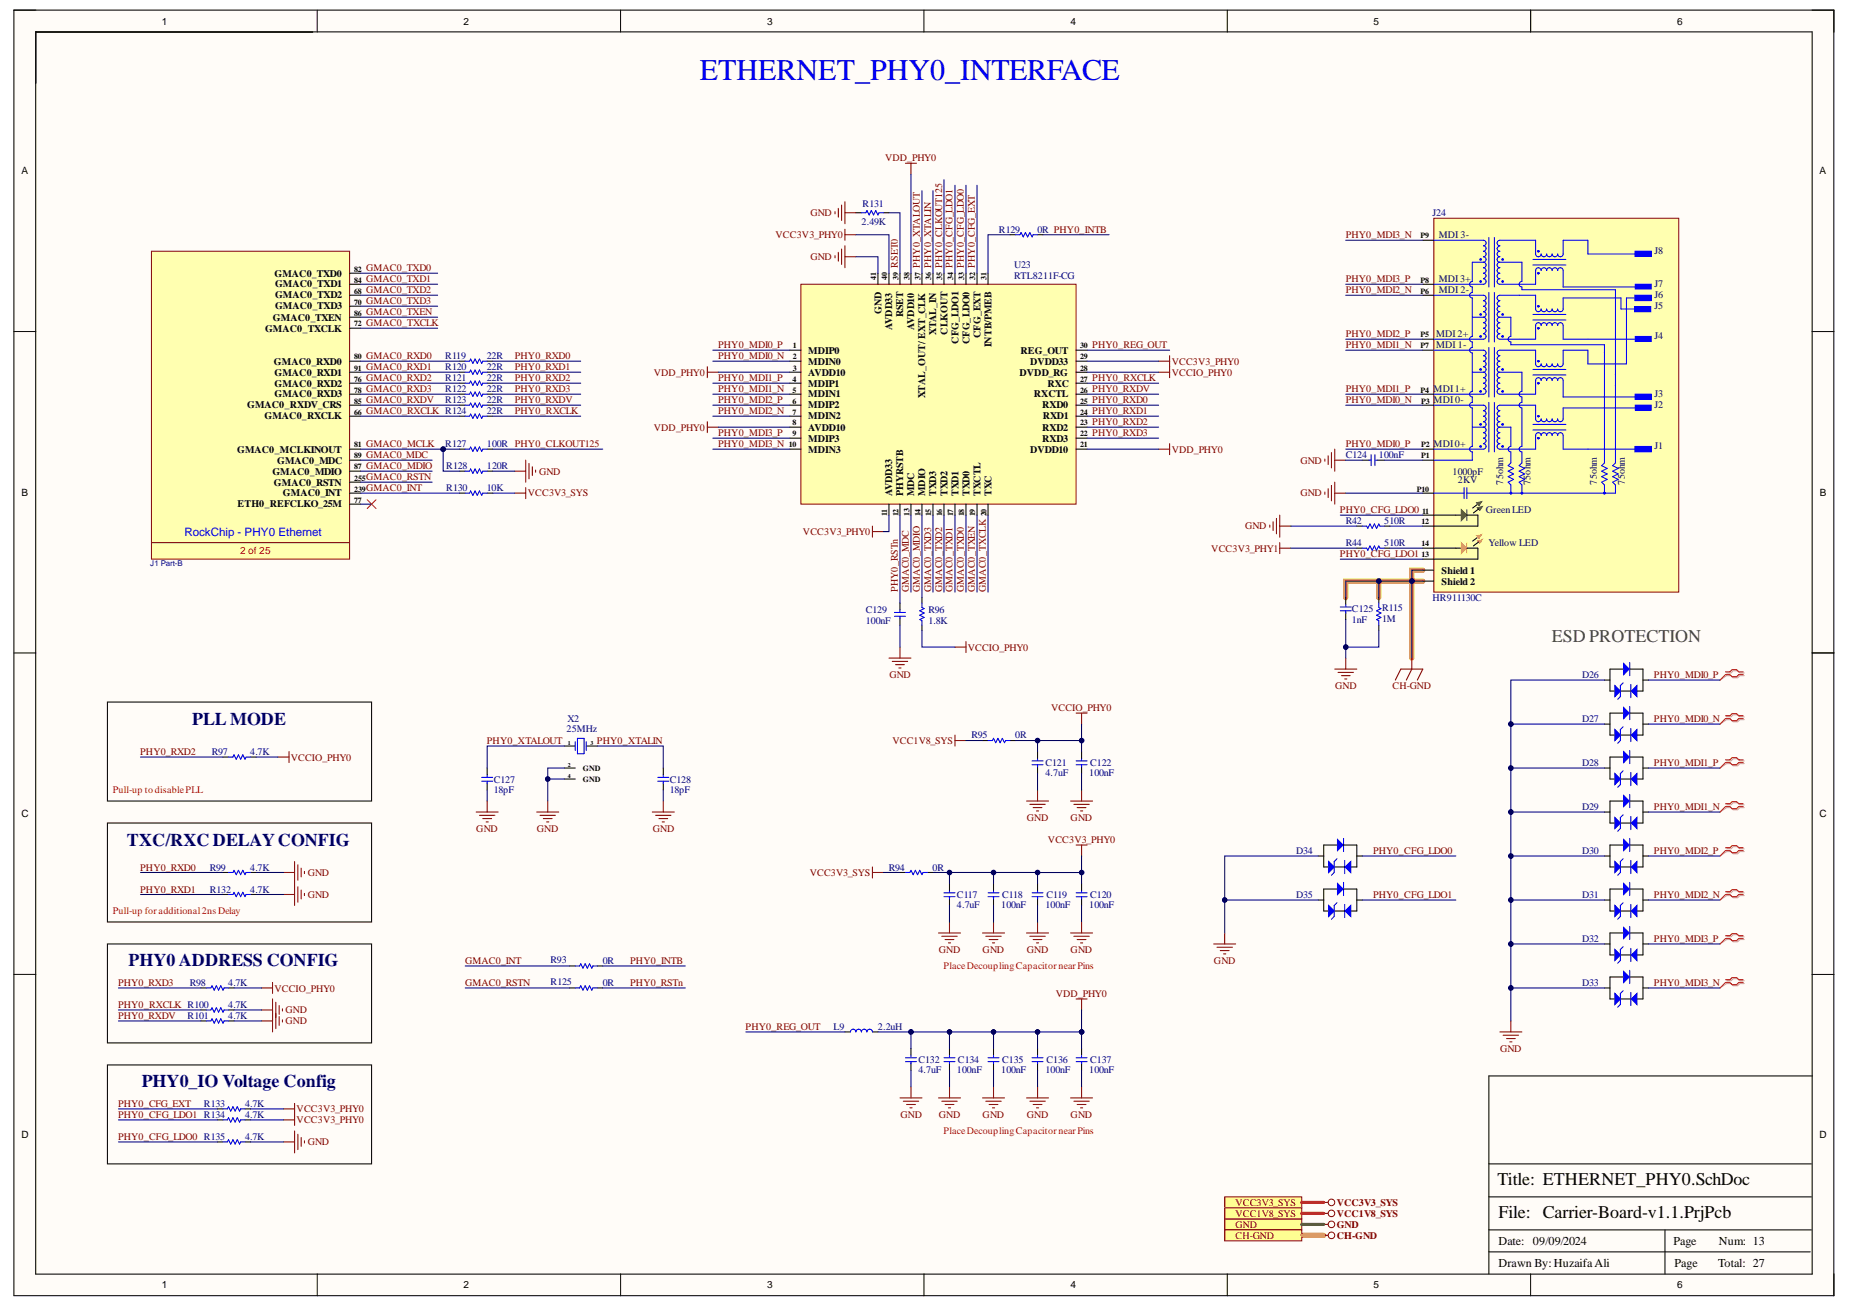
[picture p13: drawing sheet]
<svg xmlns="http://www.w3.org/2000/svg" width="297mm" height="210mm" viewBox="0 0 297 210" stroke-linecap="round" stroke-linejoin="round" font-family="sans-serif">
<defs><g id="words">
<text font-size="4.8" fill="#00f" x="112.3" y="12.8">ETHERNET_PHY0_INTERFACE</text>
<text font-size="2.9" fill="#434343" x="249.1" y="103.1">ESD PROTECTION</text>
<g font-size="2.9" fill="#000080">
<text x="30.9" y="116.4">PLL MODE</text>
<text x="20.4" y="135.8">TXC/RXC DELAYCONFIG</text>
<text x="20.6" y="155.2">PHY0 ADDRESS CONFIG</text>
<text x="22.8" y="174.6">PHY0_IO Voltage Config</text>
</g>
<g font-size="2.9">
<text x="240.4" y="190.4">Title: ETHERNET_PHY0.SchDoc</text>
<text x="240.6" y="195.7">File: Carrier-Board-v1.1.PrjPcb</text>
</g>
<text font-size="1.9" fill="#00f" x="29.6" y="86">RockChip - PHY0 Ethernet</text>
<g font-size="1.9">
<text x="240.6" y="203.5">Drawn By:HuzaifaAli</text>
<text x="240.6" y="199.9">Date: 09/09/2024</text>
<text x="268.7" y="199.9">Page</text>
<text x="268.9" y="203.5">Page</text>
<text x="275.9" y="203.5">Total: 27</text>
<text x="276" y="199.9">Num: 13</text>
</g>
<g font-size="1.6">
<text x="26" y="4">1</text>
<text x="74.4" y="4">2</text>
<text x="123.2" y="4">3</text>
<text x="171.9" y="4">4</text>
<text x="220.5" y="4">5</text>
<text x="269.3" y="4">6</text>
<text x="3.5" y="28">A</text>
<text x="292.1" y="28">A</text>
<text x="44.1" y="44.5">GMAC0_TXD0</text>
<text x="44.2" y="46.1">GMAC0_TXD1</text>
<text x="44.2" y="47.9">GMAC0_TXD2</text>
<text x="42.6" y="53.3">GMAC0_TXCLK</text>
<text x="43.8" y="51.5">GMAC0_TXEN</text>
<text x="44.2" y="49.7">GMAC0_TXD3</text>
<text x="141.5" y="50.4" transform="rotate(-90 141.5 50.4)">GND</text>
<text x="143.2" y="53" transform="rotate(-90 143.2 53)">AVDD33</text>
<text x="145" y="51" transform="rotate(-90 145 51)">RSET</text>
<text x="146.8" y="53" transform="rotate(-90 146.8 53)">AVDD10</text>
<text x="150.3" y="53.8" transform="rotate(-90 150.3 53.8)">XTAL_IN</text>
<text x="152.1" y="53.8" transform="rotate(-90 152.1 53.8)">CLKOUT</text>
<text x="44" y="58.6">GMAC0_RXD0</text>
<text x="129.8" y="56.8">MDIP0</text>
<text x="129.8" y="58.6">MDIN0</text>
<text x="153.9" y="55.2" transform="rotate(-90 153.9 55.2)">CFG_LDO1</text>
<text x="155.7" y="55.3" transform="rotate(-90 155.7 55.3)">CFG_LDO0</text>
<text x="157.4" y="54.3" transform="rotate(-90 157.4 54.3)">CFG_EXT</text>
<text x="159.2" y="55.8" transform="rotate(-90 159.2 55.8)">INTB/PMEB</text>
<text x="163.9" y="56.8">REG_OUT</text>
<text x="165.4" y="58.6">DVDD33</text>
<text x="39.7" y="65.6">GMAC0_RXDV_CRS</text>
<text x="44.1" y="60.4">GMAC0_RXD1</text>
<text x="44.1" y="62.1">GMAC0_RXD2</text>
<text x="44.1" y="63.8">GMAC0_RXD3</text>
<text x="129.8" y="60.4">AVDD10</text>
<text x="129.8" y="62.1">MDIP1</text>
<text x="129.8" y="63.8">MDIN1</text>
<text x="129.8" y="65.6">MDIP2</text>
<text x="148.6" y="64" transform="rotate(-90 148.6 64)">XTAL_OUT/ EXT_CLK</text>
<text x="163.7" y="60.4">DVDD_RG</text>
<text x="166" y="63.8">RXCTL</text>
<text x="167.3" y="65.6">RXD0</text>
<text x="168.2" y="62.1">RXC</text>
<text x="42.5" y="67.4">GMAC0_RXCLK</text>
<text x="129.8" y="67.4">MDIN2</text>
<text x="129.8" y="69.1">AVDD10</text>
<text x="129.8" y="70.9">MDIP3</text>
<text x="167.3" y="70.9">RXD3</text>
<text x="167.3" y="69.1">RXD2</text>
<text x="167.4" y="67.4">RXD1</text>
<text x="38.1" y="72.7">GMAC0_MCLKINOUT</text>
<text x="43.7" y="76.2">GMAC0_MDIO</text>
<text x="44.5" y="74.5">GMAC0_MDC</text>
<text x="129.8" y="72.7">MDIN3</text>
<text x="165.4" y="72.7">DVDD10</text>
<text x="3.5" y="79.6">B</text>
<text x="38.2" y="81.5">ETH0_REFCLKO_25M</text>
<text x="44" y="78">GMAC0_RSTN</text>
<text x="45.4" y="79.7">GMAC0_INT</text>
<text x="143.2" y="79.7" transform="rotate(-90 143.2 79.7)">AVDD33</text>
<text x="145" y="79.7" transform="rotate(-90 145 79.7)">PHYRSTB</text>
<text x="146.8" y="79.7" transform="rotate(-90 146.8 79.7)">MDC</text>
<text x="148.6" y="79.7" transform="rotate(-90 148.6 79.7)">MDIO</text>
<text x="150.3" y="79.7" transform="rotate(-90 150.3 79.7)">TXD3</text>
<text x="152.1" y="79.7" transform="rotate(-90 152.1 79.7)">TXD2</text>
<text x="153.9" y="79.7" transform="rotate(-90 153.9 79.7)">TXD1</text>
<text x="155.7" y="79.7" transform="rotate(-90 155.7 79.7)">TXD0</text>
<text x="157.4" y="79.7" transform="rotate(-90 157.4 79.7)">TXCTL</text>
<text x="159.2" y="79.7" transform="rotate(-90 159.2 79.7)">TXC</text>
<text x="292.2" y="79.6">B</text>
<text x="231.5" y="92.1">Shield 1</text>
<text x="231.5" y="93.9">Shield 2</text>
<text x="3.5" y="131.3">C</text>
<text x="292.1" y="131.3">C</text>
<text x="3.5" y="182.8">D</text>
<text x="292.1" y="182.8">D</text>
<text x="26" y="206.9">1</text>
<text x="74.4" y="206.9">2</text>
<text x="123.2" y="206.9">3</text>
<text x="171.9" y="206.9">4</text>
<text x="220.5" y="206.9">5</text>
<text x="269.3" y="206.9">6</text>
</g>
<g font-size="1.6" fill="#800000">
<text x="142.1" y="25.9">VDD_PHY0</text>
<text x="130.1" y="34.7">GND</text>
<text x="124.5" y="38.2">VCC3V3_PHY0</text>
<text x="130.1" y="41.8">GND</text>
<text x="216.1" y="38.2">PHY0_MDI3_N</text>
<text x="58.8" y="47.1">GMAC0_TXD2</text>
<text x="58.8" y="45.3">GMAC0_TXD1</text>
<text x="58.8" y="43.5">GMAC0_TXD0</text>
<text x="144.2" y="43" transform="rotate(-90 144.2 43)">RSET0</text>
<text x="147.7" y="43" transform="rotate(-90 147.7 43)">PHY0_XTALOUT</text>
<text x="149.5" y="43" transform="rotate(-90 149.5 43)">PHY0_XTALIN</text>
<text x="151.3" y="43" transform="rotate(-90 151.3 43)">PHY0_CLKOUT125</text>
<text x="153" y="43" transform="rotate(-90 153 43)">PHY0_CFG_LDO1</text>
<text x="154.7" y="43" transform="rotate(-90 154.7 43)">PHY0_CFG_LDO0</text>
<text x="156.5" y="43" transform="rotate(-90 156.5 43)">PHY0_CFG_EXT</text>
<text x="216.1" y="47.1">PHY0_MDI2_N</text>
<text x="216.1" y="45.3">PHY0_MDI3_P</text>
<text x="58.8" y="48.9">GMAC0_TXD3</text>
<text x="58.8" y="50.6">GMAC0_TXEN</text>
<text x="58.8" y="52.4">GMAC0_TXCLK</text>
<text x="58.8" y="57.6">GMAC0_RXD0</text>
<text x="58.8" y="59.4">GMAC0_RXD1</text>
<text x="82.7" y="57.6">PHY0_RXD0</text>
<text x="82.7" y="59.4">PHY0_RXD1</text>
<text x="115.3" y="57.6">PHY0_MDI0_N</text>
<text x="115.3" y="55.9">PHY0_MDI0_P</text>
<text x="175.4" y="55.9">PHY0_REG_OUT</text>
<text x="188.1" y="58.6">VCC3V3_PHY0</text>
<text x="216.1" y="55.9">PHY0_MDI1_N</text>
<text x="216.1" y="54.2">PHY0_MDI2_P</text>
<text x="58.8" y="64.7">GMAC0_RXDV</text>
<text x="58.8" y="61.2">GMAC0_RXD2</text>
<text x="58.8" y="63">GMAC0_RXD3</text>
<text x="82.7" y="64.7">PHY0_RXDV</text>
<text x="82.7" y="61.2">PHY0_RXD2</text>
<text x="82.7" y="63">PHY0_RXD3</text>
<text x="105" y="60.4">VDD_PHY0</text>
<text x="115.3" y="61.2">PHY0_MDI1_P</text>
<text x="115.3" y="63">PHY0_MDI1_N</text>
<text x="115.3" y="64.7">PHY0_MDI2_P</text>
<text x="175.4" y="61.2">PHY0_RXCLK</text>
<text x="175.4" y="63">PHY0_RXDV</text>
<text x="175.4" y="64.7">PHY0_RXD0</text>
<text x="188.1" y="60.4">VCCIO_PHY0</text>
<text x="216.1" y="64.7">PHY0_MDI0_N</text>
<text x="216.1" y="63">PHY0_MDI1_P</text>
<text x="58.8" y="66.5">GMAC0_RXCLK R124</text>
<text x="58.8" y="71.8">GMAC0_MCLK</text>
<text x="82.7" y="66.5">PHY0_RXCLK</text>
<text x="105" y="69.1">VDD_PHY0</text>
<text x="115.3" y="66.5">PHY0_MDI2_N</text>
<text x="115.3" y="70.1">PHY0_MDI3_P</text>
<text x="115.3" y="71.8">PHY0_MDI3_N</text>
<text x="175.4" y="66.5">PHY0_RXD1</text>
<text x="175.4" y="68.3">PHY0_RXD2</text>
<text x="175.4" y="70.1">PHY0_RXD3</text>
<text x="216.1" y="71.8">PHY0_MDI0_P</text>
<text x="58.8" y="73.5">GMAC0_MDC</text>
<text x="58.8" y="75.3">GMAC0_MDIO</text>
<text x="58.8" y="77.1">GMAC0_RSTN</text>
<text x="86.5" y="76.2">GND</text>
<text x="188.1" y="72.7">VDD_PHY0</text>
<text x="208.8" y="74.5">GND</text>
<text x="58.8" y="78.9">GMAC0_INT</text>
<text x="84.8" y="79.7">VCC3V3_SYS</text>
<text x="208.8" y="79.7">GND</text>
<text x="215.1" y="82.4">PHY0_CFG_LDO0</text>
<text x="128.9" y="86">VCC3V3_PHY0</text>
<text x="194.5" y="88.6">VCC3V3_PHY1</text>
<text x="199.9" y="85">GND</text>
<text x="215.1" y="89.4">PHY0_CFG_LDO1</text>
<text x="144.2" y="95.1" transform="rotate(-90 144.2 95.1)">PHY0_RSTn</text>
<text x="145.9" y="95.1" transform="rotate(-90 145.9 95.1)">GMAC0_MDC</text>
<text x="147.7" y="95.1" transform="rotate(-90 147.7 95.1)">GMAC0_MDIO</text>
<text x="149.5" y="95.1" transform="rotate(-90 149.5 95.1)">GMAC0_TXD3</text>
<text x="151.3" y="95.1" transform="rotate(-90 151.3 95.1)">GMAC0_TXD2</text>
<text x="153" y="95.1" transform="rotate(-90 153 95.1)">GMAC0_TXD1</text>
<text x="154.7" y="95.1" transform="rotate(-90 154.7 95.1)">GMAC0_TXD0</text>
<text x="156.5" y="95.1" transform="rotate(-90 156.5 95.1)">GMAC0_TXEN</text>
<text x="158.3" y="95.1" transform="rotate(-90 158.3 95.1)">GMAC0_TXCLK</text>
<text x="155.4" y="104.5">VCCIO_PHY0</text>
<text x="142.8" y="108.9">GND</text>
<text x="214.4" y="110.6">GND</text>
<text x="223.6" y="110.6">CH-GND</text>
<text x="265.6" y="108.9">PHY0_MDI0_P</text>
<text x="78.2" y="119.4">PHY0_XTALOUT</text>
<text x="95.8" y="119.4">PHY0_XTALIN</text>
<text x="143.3" y="119.4">VCC1V8_SYS</text>
<text x="168.8" y="114.2">VCCIO_PHY0</text>
<text x="265.6" y="116">PHY0_MDI0_N</text>
<text x="22.5" y="121.2">PHY0_RXD2</text>
<text x="46.7" y="122.1">VCCIO_PHY0</text>
<text x="265.6" y="123">PHY0_MDI1_P</text>
<text x="164.9" y="131.9">GND</text>
<text x="171.9" y="131.9">GND</text>
<text x="265.6" y="130.1">PHY0_MDI1_N</text>
<text x="76.5" y="133.6">GND</text>
<text x="86.2" y="133.6">GND</text>
<text x="104.8" y="133.6">GND</text>
<text x="168.3" y="135.4">VCC3V3_PHY0</text>
<text x="220.5" y="137.1">PHY0_CFG_LDO0</text>
<text x="265.6" y="137.1">PHY0_MDI2_P</text>
<text x="22.5" y="139.8">PHY0_RXD0</text>
<text x="22.5" y="143.4">PHY0_RXD1</text>
<text x="49.4" y="140.7">GND</text>
<text x="130" y="140.7">VCC3V3_SYS</text>
<text x="49.4" y="144.2">GND</text>
<text x="220.5" y="144.2">PHY0_CFG_LDO1</text>
<text x="265.6" y="144.2">PHY0_MDI2_N</text>
<text x="74.7" y="154.8">GMAC0_INT</text>
<text x="101.2" y="154.8">PHY0_INTB</text>
<text x="150.8" y="153">GND</text>
<text x="157.8" y="153">GND</text>
<text x="164.9" y="153">GND</text>
<text x="171.9" y="153">GND</text>
<text x="194.9" y="154.8">GND</text>
<text x="265.6" y="151.3">PHY0_MDI3_P</text>
<text x="18.9" y="158.3">PHY0_RXD3</text>
<text x="18.9" y="161.9">PHY0_RXCLK R100</text>
<text x="44.1" y="159.3">VCCIO_PHY0</text>
<text x="74.7" y="158.3">GMAC0_RSTN</text>
<text x="101.2" y="158.3">PHY0_RSTn</text>
<text x="169.5" y="160.1">VDD_PHY0</text>
<text x="265.6" y="158.3">PHY0_MDI3_N</text>
<text x="18.9" y="163.6">PHY0_RXDV</text>
<text x="45.9" y="164.5">GND</text>
<text x="45.9" y="162.7">GND</text>
<text x="119.7" y="165.4">PHY0_REG_OUT</text>
<text x="240.9" y="168.9">GND</text>
<text x="18.9" y="179.5">PHY0_CFG_LDO1 R134</text>
<text x="18.9" y="177.8">PHY0_CFG_EXT</text>
<text x="47.6" y="178.6">VCC3V3_PHY0</text>
<text x="144.6" y="179.5">GND</text>
<text x="150.8" y="179.5">GND</text>
<text x="157.8" y="179.5">GND</text>
<text x="164.9" y="179.5">GND</text>
<text x="171.9" y="179.5">GND</text>
<text x="18.9" y="183.1">PHY0_CFG_LDO0 R135</text>
<text x="47.6" y="180.4">VCC3V3_PHY0</text>
<text x="49.4" y="183.9">GND</text>
<text x="198.4" y="197.2">GND</text>
<text x="198.4" y="193.7">VCC3V3_SYS</text>
<text x="198.4" y="195.4">VCC1V8_SYS</text>
<text x="214.6" y="197.2">GND</text>
<text x="214.6" y="193.7">VCC3V3_SYS</text>
<text x="214.6" y="195.4">VCC1V8_SYS</text>
<text x="198.4" y="199">CH-GND</text>
<text x="214.6" y="199">CH-GND</text>
</g>
<g font-size="1.6" fill="#000080">
<text x="138.5" y="33.3">R131</text>
<text x="230" y="34.7">J24</text>
<text x="138.3" y="36.1">2.49K</text>
<text x="160.4" y="37.4">R129</text>
<text x="166.6" y="37.4">0R PHY0_INTB</text>
<text x="231" y="38.2">MDI 3-</text>
<text x="265.6" y="40.7">J8</text>
<text x="162.9" y="43">U23</text>
<text x="162.9" y="44.8">RTL8211F-CG</text>
<text x="231" y="45.3">MDI3+</text>
<text x="231" y="47.1">MDI 2-</text>
<text x="265.6" y="46.1">J7</text>
<text x="265.6" y="47.8">J6</text>
<text x="265.6" y="49.6">J5</text>
<text x="71.5" y="57.6">R119</text>
<text x="71.5" y="59.4">R120</text>
<text x="78.2" y="57.6">22R</text>
<text x="78.2" y="59.4">22R</text>
<text x="230.6" y="54.2">MDI2+</text>
<text x="230.6" y="55.9">MDI 1-</text>
<text x="265.6" y="54.5">J4</text>
<text x="71.5" y="61.2">R121</text>
<text x="71.5" y="63">R122</text>
<text x="71.5" y="64.7">R123</text>
<text x="78.2" y="61.2">22R</text>
<text x="78.2" y="63">22R</text>
<text x="78.2" y="64.7">22R</text>
<text x="230.2" y="63">MDI1+</text>
<text x="230.2" y="64.7">MDI 0-</text>
<text x="265.6" y="63.8">J3</text>
<text x="265.6" y="65.6">J2</text>
<text x="71.5" y="71.8">R127</text>
<text x="78.2" y="66.5">22R</text>
<text x="78.2" y="71.8">100R PHY0_CLKOUT125</text>
<text x="230.2" y="71.8">MDI0+</text>
<text x="71.7" y="75.3">R128</text>
<text x="78.2" y="75.3">120R</text>
<text x="216.1" y="73.5">C124</text>
<text x="221.4" y="73.5">100nF</text>
<text x="233.2" y="76.2">1000pF</text>
<text x="234.1" y="77.6">2KV</text>
<text x="241.4" y="77.8" transform="rotate(-90 241.4 77.8)">75ohm</text>
<text x="245.8" y="77.9" transform="rotate(-90 245.8 77.9)">75ohm</text>
<text x="256.4" y="77.8" transform="rotate(-90 256.4 77.8)">75ohm</text>
<text x="260.9" y="77.8" transform="rotate(-90 260.9 77.8)">75ohm</text>
<text x="265.6" y="72.2">J1</text>
<text x="71.7" y="78.9">R130</text>
<text x="78.2" y="78.9">10K</text>
<text x="238.6" y="82.4">Green LED</text>
<text x="216.1" y="87.7">R44</text>
<text x="216.1" y="84.2">R42</text>
<text x="222.2" y="87.7">510R</text>
<text x="222.2" y="84.2">510R</text>
<text x="239" y="87.7">Yellow LED</text>
<text x="139" y="98.5">C129</text>
<text x="139" y="100.2">100nF</text>
<text x="149.1" y="98.5">R96</text>
<text x="149.1" y="100.2">1.8K</text>
<text x="217.1" y="98.3">C125</text>
<text x="217.1" y="100.1">1nF</text>
<text x="221.9" y="98.1">R115</text>
<text x="221.9" y="99.9">1M</text>
<text x="230" y="96.5">HR911130C</text>
<text x="254" y="108.9">D26</text>
<text x="90.9" y="117.6">25MHz</text>
<text x="91.1" y="116">X2</text>
<text x="156" y="118.6">R95</text>
<text x="163" y="118.6">0R</text>
<text x="254" y="116">D27</text>
<text x="34" y="121.2">R97</text>
<text x="40.2" y="121.2">4.7K</text>
<text x="79.3" y="125.7">C127</text>
<text x="107.5" y="125.7">C128</text>
<text x="167.8" y="123">C121</text>
<text x="167.8" y="124.6">4.7uF</text>
<text x="174.9" y="124.6">100nF</text>
<text x="175" y="123">C122</text>
<text x="254" y="123">D28</text>
<text x="79.3" y="127.4">18pF</text>
<text x="107.5" y="127.4">18pF</text>
<text x="254" y="130.1">D29</text>
<text x="208.1" y="137.1">D34</text>
<text x="254" y="137.1">D30</text>
<text x="33.7" y="139.8">R99</text>
<text x="33.7" y="143.4">R132</text>
<text x="40.2" y="139.8">4.7K</text>
<text x="40.2" y="143.4">4.7K</text>
<text x="142.7" y="139.8">R94</text>
<text x="149.7" y="139.8">0R</text>
<text x="153.6" y="144.2">C117</text>
<text x="153.6" y="145.8">4.7uF</text>
<text x="160.7" y="145.8">100nF</text>
<text x="160.9" y="144.2">C118</text>
<text x="167.8" y="145.8">100nF</text>
<text x="168" y="144.2">C119</text>
<text x="174.9" y="145.8">100nF</text>
<text x="175" y="144.2">C120</text>
<text x="208.1" y="144.2">D35</text>
<text x="254" y="144.2">D31</text>
<text x="88.4" y="154.6">R93</text>
<text x="96.8" y="154.8">0R</text>
<text x="254" y="151.3">D32</text>
<text x="30.5" y="158.3">R98</text>
<text x="36.6" y="158.3">4.7K</text>
<text x="36.6" y="161.9">4.7K</text>
<text x="88.4" y="158.2">R125</text>
<text x="96.8" y="158.3">0R</text>
<text x="254" y="158.3">D33</text>
<text x="30.1" y="163.6">R101</text>
<text x="36.6" y="163.6">4.7K</text>
<text x="133.8" y="165.4">L9</text>
<text x="140.9" y="165.4">2.2uH</text>
<text x="147.5" y="170.7">C132</text>
<text x="147.5" y="172.3">4.7uF</text>
<text x="153.6" y="172.3">100nF</text>
<text x="153.8" y="170.7">C134</text>
<text x="160.7" y="172.3">100nF</text>
<text x="160.9" y="170.7">C135</text>
<text x="167.8" y="172.3">100nF</text>
<text x="168" y="170.7">C136</text>
<text x="174.9" y="172.3">100nF</text>
<text x="175" y="170.7">C137</text>
<text x="32.7" y="177.8">R133</text>
<text x="39.3" y="177.8">4.7K</text>
<text x="39.3" y="179.5">4.7K</text>
<text x="39.3" y="183.1">4.7K</text>
</g>
<g font-size="1.6" fill="#f00">
<text x="38.6" y="88.9">2 of 25</text>
<text x="18.1" y="127.4">Pull-up to disablePLL</text>
<text x="18.1" y="146.8">Pull-up for additional2ns Delay</text>
<text x="151.5" y="155.7">PlaceDecouplingCapacitor near Pins</text>
<text x="151.5" y="182.2">PlaceDecouplingCapacitor near Pins</text>
</g>
<g font-size="1.3">
<text x="228.1" y="38.3">P9</text>
<text x="56.8" y="43.6">82</text>
<text x="56.8" y="45.4">84</text>
<text x="56.8" y="47.2">68</text>
<text x="140.7" y="45" transform="rotate(-90 140.7 45)">41</text>
<text x="142.5" y="45" transform="rotate(-90 142.5 45)">40</text>
<text x="144.2" y="45" transform="rotate(-90 144.2 45)">39</text>
<text x="146" y="45" transform="rotate(-90 146 45)">38</text>
<text x="147.8" y="45" transform="rotate(-90 147.8 45)">37</text>
<text x="149.5" y="45" transform="rotate(-90 149.5 45)">36</text>
<text x="151.3" y="45" transform="rotate(-90 151.3 45)">35</text>
<text x="153" y="45" transform="rotate(-90 153 45)">34</text>
<text x="154.8" y="45" transform="rotate(-90 154.8 45)">33</text>
<text x="156.6" y="45" transform="rotate(-90 156.6 45)">32</text>
<text x="158.4" y="45" transform="rotate(-90 158.4 45)">31</text>
<text x="228.1" y="45.4">P8</text>
<text x="228.1" y="47.2">P6</text>
<text x="56.8" y="48.9">70</text>
<text x="56.8" y="50.7">86</text>
<text x="56.8" y="52.4">72</text>
<text x="56.8" y="59.5">91</text>
<text x="56.8" y="57.7">80</text>
<text x="127.3" y="56">1</text>
<text x="127.3" y="57.7">2</text>
<text x="127.3" y="59.5">3</text>
<text x="173.4" y="59.5">28</text>
<text x="173.4" y="57.7">29</text>
<text x="173.4" y="56">30</text>
<text x="228.1" y="56">P7</text>
<text x="228.1" y="54.2">P5</text>
<text x="56.8" y="64.8">85</text>
<text x="56.8" y="61.3">76</text>
<text x="56.8" y="63.1">78</text>
<text x="127.2" y="61.3">4</text>
<text x="127.2" y="63.1">5</text>
<text x="127.2" y="64.8">6</text>
<text x="173.4" y="64.8">25</text>
<text x="173.4" y="63.1">26</text>
<text x="173.4" y="61.3">27</text>
<text x="228.1" y="63.1">P4</text>
<text x="228.2" y="64.8">P3</text>
<text x="56.8" y="71.8">81</text>
<text x="56.8" y="66.6">66</text>
<text x="126.6" y="71.8">10</text>
<text x="127.2" y="66.6">7</text>
<text x="127.2" y="68.3">8</text>
<text x="127.2" y="70.1">9</text>
<text x="173.4" y="71.8">21</text>
<text x="173.4" y="70.1">22</text>
<text x="173.4" y="68.3">23</text>
<text x="173.4" y="66.6">24</text>
<text x="228.2" y="71.8">P2</text>
<text x="56.8" y="75.4">87</text>
<text x="56.8" y="73.6">89</text>
<text x="56.8" y="77.2">255</text>
<text x="228.2" y="73.6">P1</text>
<text x="56.8" y="78.9">239</text>
<text x="56.8" y="80.7">77</text>
<text x="142.5" y="82.8" transform="rotate(-90 142.5 82.8)">11</text>
<text x="144.2" y="82.9" transform="rotate(-90 144.2 82.9)">12</text>
<text x="146" y="82.8" transform="rotate(-90 146 82.8)">13</text>
<text x="147.8" y="82.9" transform="rotate(-90 147.8 82.9)">14</text>
<text x="149.5" y="82.9" transform="rotate(-90 149.5 82.9)">15</text>
<text x="151.3" y="82.9" transform="rotate(-90 151.3 82.9)">16</text>
<text x="153" y="82.9" transform="rotate(-90 153 82.9)">17</text>
<text x="154.8" y="82.9" transform="rotate(-90 154.8 82.9)">18</text>
<text x="156.6" y="82.9" transform="rotate(-90 156.6 82.9)">19</text>
<text x="158.4" y="82.9" transform="rotate(-90 158.4 82.9)">20</text>
<text x="227.5" y="78.9">P10</text>
<text x="228.3" y="82.5">11</text>
<text x="228.2" y="84.2">12</text>
<text x="228.2" y="89.5">13</text>
<text x="228.2" y="87.7">14</text>
<text x="93.6" y="123.7">GND</text>
<text x="93.6" y="125.5">GND</text>
</g>
<text font-size="1.3" fill="#000080" x="24.1" y="91">J1 Part-B</text>
<g font-size=".9">
<text x="91.2" y="119.6">1</text>
<text x="94.8" y="119.6">3</text>
<text x="91.2" y="123.2">2</text>
<text x="91.2" y="124.9">4</text>
</g>
</g></defs>
<g fill="#fffcf8">
<path d="M2.2 1.6h292.3v206.5h-292.3z" fill-rule="evenodd"/>
<path d="M5.8 5.2h285.1v199.4h-285.1z" fill-rule="evenodd"/>
</g>
<g fill="none" stroke="#000" stroke-width=".16">
<path d="M2.2 1.6h3.6M50.9 1.6v3.6M99.6 1.6v3.6M148.3 1.6v3.6M197 1.6v3.6M245.8 1.6v3.6M290.9 1.6h3.6v3.6M2.2 53.2h3.6M290.9 53.3h3.6M2.2 104.9h3.6M290.9 104.9h3.6M2.2 156.5h3.6"/>
<path d="M290.9 156.5h3.6M50.9 204.6v3.5M99.6 204.6v3.5M148.4 204.6v3.5M197 204.6v3.5M245.8 204.6v3.5M294.5 204.6v3.5"/>
</g>
<path d="M221.4 93.3v2.7M228.4 91.6h-1.7v14.1M228.4 93.3h-12.3v2.7M209 198.4h3.5" fill="none" stroke="#f90" stroke-width=".85"/>
<path d="M2.2 1.6h292.2v206.5h-292.2zM5.7 5.1h285.3v199.5h-285.3zM245.8 1.6v3.5M291 104.9h3.5M291 172.8h-51.9v31.8M239.1 197.5h51.7M239.1 192.2h51.7M239.1 186.9h51.7M267.3 197.5v7.1M239.1 201.1h51.6" fill="none" stroke="#000" stroke-width=".17"/>
<path d="M128.6 45.6h44.2v35.4h-44.2z" fill-rule="evenodd" fill="#ffffb0"/>
<path d="M128.6 45.6h44.2v35.4h-44.2z" fill="none" stroke="#800000" stroke-width=".16"/>
<g fill="none" stroke="#000" stroke-width=".17">
<path d="M137.4 34.2h.9M141.8 34.2h.9M162.2 37.7h.9M166.6 37.7h.9M73.8 58h.9M73.8 59.8h.9M78.2 58h.9M78.2 59.8h.9M126.8 56.2h1.8M126.8 58h1.8M126.8 59.8h1.8M141 43.9v1.7"/>
<path d="M142.7 43.9v1.7M144.5 43.9v1.7M146.3 43.9v1.7M148 43.9v1.7M149.8 43.9v1.7M151.6 43.9v1.7M153.3 43.9v1.7M155.1 43.9v1.7M156.9 43.9v1.7M158.6 43.9v1.7M172.8 56.2h1.7M172.8 58h1.7"/>
<path d="M172.8 59.8h1.7M73.8 61.5h.9M73.8 63.3h.9M73.8 65.1h.9M73.8 66.8h.9M73.8 72.1h.9M73.8 75.7h.9M73.8 79.2h.9M78.2 61.5h.9M78.2 63.3h.9M78.2 65.1h.9M78.2 66.8h.9"/>
<path d="M78.2 72.1h.9M78.2 75.7h.9M78.2 79.2h.9M126.8 61.5h1.8M126.8 63.3h1.8M126.8 65.1h1.8M126.8 66.8h1.8M126.8 68.6h1.8M126.8 70.4h1.8M126.8 72.1h1.8M172.8 61.5h1.7M172.8 63.3h1.7"/>
<path d="M172.8 65.1h1.7M172.8 66.8h1.7M172.8 68.6h1.7M172.8 70.4h1.7M172.8 72.1h1.7M142.7 81v1.7M144.5 81v1.7M144.5 96.9v1M144.5 99.2v1.2M146.3 81v1.7M148 81v1.7M148 96v.9"/>
<path d="M149.8 81v1.7M151.6 81v1.7M153.3 81v1.7M155.1 81v1.7M156.9 81v1.7M158.6 81v1.7M17.2 112.7h42.5v15.9h-42.5zM90.6 119.8h1.8M94.1 119.8h1.8M148 100.4v.9M157.8 118.9h.8M162.2 118.9h.9"/>
<path d="M17.2 132.2h42.5v15.9h-42.5zM35.8 121.6h.9M40.2 121.6h.9M78.2 123.3v1.1M78.2 125.7v1.2M90.6 123.3h1.8M90.6 125.1h1.8M106.5 123.3v1.1M106.5 125.7v1.2M166.6 120.7v1.1M166.6 123.1v1.1M173.7 120.7v1.1"/>
<path d="M173.7 123.1v1.1M17.2 151.6h42.5v15.9h-42.5zM32.3 158.7h.9M35.8 140.1h.9M35.8 143.7h.9M36.7 158.7h.9M40.2 140.1h.9M40.2 143.7h.9M144.5 140.1h.9M148.9 140.1h.9M152.5 141.9v1M152.5 144.3v1.1"/>
<path d="M159.5 141.9v1M159.5 144.3v1.1M166.6 141.9v1M166.6 144.3v1.1M173.7 141.9v1M173.7 144.3v1.1M17.2 171h42.5v15.9h-42.5zM32.3 162.2h.9M32.3 164h.9M34.9 178.1h.9M34.9 179.9h.9M36.7 162.2h.9"/>
<path d="M36.7 164h.9M39.3 178.1h.9M39.3 179.9h.9M135.7 165.7h.8M140.1 165.7h.9M146.3 168.4v1M146.3 170.8v1.1M152.5 168.4v1M152.5 170.8v1.1M159.5 168.4v1M159.5 170.8v1.1M166.6 168.4v1"/>
<path d="M166.6 170.8v1.1M173.7 168.4v1M173.7 170.8v1.1M34.9 183.4h.9M39.3 183.4h.9"/>
</g>
<g fill="none" stroke="#00f" stroke-width=".17">
<path d="M138.3 34.2h.7l.2-.4 .3 .7 .4-.7 .4 .7 .3-.7 .4 .7 .1-.3h.7M163.1 37.7h.7l.1-.4 .4 .8 .3-.8 .4 .8 .4-.8 .3 .8 .2-.4h.7M74.7 58h.7l.2-.3 .3 .7 .4-.7 .3 .7 .4-.7 .3 .7 .2-.4h.7M74.7 59.8h.7l.2-.4 .3 .7 .4-.7 .3 .7 .4-.7 .3 .7 .2-.3h.7M74.7 61.5h.7l.2-.3 .3 .7 .4-.7 .3 .7 .4-.7 .3 .7 .2-.4h.7M74.7 63.3h.7l.2-.4 .3 .8 .4-.8 .3 .8 .4-.8 .3 .8 .2-.4h.7M74.7 65.1h.7l.2-.4 .3 .7 .4-.7 .3 .7 .4-.7 .3 .7 .2-.3h.7M74.7 66.8h.7l.2-.3 .3 .7 .4-.7 .3 .7 .4-.7 .3 .7 .2-.4h.7M74.7 72.1h.7l.2-.3 .3 .7 .4-.7 .3 .7 .4-.7 .3 .7 .2-.4h.7M74.7 75.7h.7l.2-.4 .3 .7 .4-.7 .3 .7 .4-.7 .3 .7 .2-.3h.7M74.7 79.2h.7l.2-.4 .3 .7 .4-.7 .3 .7 .4-.7 .3 .7 .2-.3h.7M143.6 99h1.8"/>
<path d="M143.6 98.4h1.8M144.5 97.9v.4M144.5 99v.3M148 96.9v.7l.4 .1-.7 .4 .7 .3-.7 .4 .7 .4-.7 .3 .3 .2v.7M92.4 119.1v1.4M92.7 118.6h1.1v2.4h-1.1zM94.1 119.1v1.4M158.6 118.9h.7l.2-.3 .4 .7 .3-.7 .4 .7 .3-.7 .4 .7 .2-.4h.7M36.7 121.6h.7l.2-.4 .3 .7 .4-.7 .3 .7 .4-.7 .3 .7 .2-.3h.7M77.3 125.5h1.8M77.3 124.8h1.8M78.2 124.4v.4"/>
<path d="M78.2 125.5v.3M105.6 125.5h1.8M105.6 124.8h1.8M106.5 124.4v.4M106.5 125.5v.3M165.7 122.8h1.8M165.7 122.2h1.8M166.6 121.8v.3M166.6 122.8v.4M172.8 122.8h1.7M172.8 122.2h1.7M173.7 121.8v.3"/>
<path d="M173.7 122.8v.4M33.2 158.7h.7l.1-.4 .4 .7 .3-.7 .4 .7 .4-.7 .3 .7 .2-.3h.7M36.7 140.1h.7l.2-.3 .3 .7 .4-.7 .3 .7 .4-.7 .3 .7 .2-.4h.7M36.7 143.7h.7l.2-.4 .3 .7 .4-.7 .3 .7 .4-.7 .3 .7 .2-.3h.7M145.4 140.1h.7l.2-.3 .3 .7 .4-.7 .3 .7 .4-.7 .3 .7 .2-.4h.7M151.6 144h1.7M151.6 143.4h1.7M152.5 142.9v.4M152.5 144v.4M158.6 144h1.8M158.6 143.4h1.8M159.5 142.9v.4"/>
<path d="M159.5 144v.4M165.7 144h1.8M165.7 143.4h1.8M166.6 142.9v.4M166.6 144v.4M172.8 144h1.7M172.8 143.4h1.7M173.7 142.9v.4M173.7 144v.4M33.2 162.2h.7l.1-.4 .4 .8 .3-.8 .4 .8 .4-.8 .3 .8 .2-.4h.7M33.2 164h.7l.1-.4 .4 .7 .3-.7 .4 .7 .4-.7 .3 .7 .2-.3h.7M35.8 178.1h.7l.2-.4 .3 .7 .4-.7 .4 .7 .3-.7 .4 .7 .1-.3h.7"/>
<path d="M35.8 179.9h.7l.2-.4 .3 .7 .4-.7 .4 .7 .3-.7 .4 .7 .1-.3h.7M136.5 165.7a.44 .44 0 0 1 .5-.4 .44 .44 0 0 1 .4 .4 .44 .44 0 0 1 .5-.4 .44 .44 0 0 1 .4 .4 .44 .44 0 0 1 .5-.4 .44 .44 0 0 1 .4 .4 .44 .44 0 0 1 .4-.4 .44 .44 0 0 1 .5 .4M145.4 170.5h1.7M145.4 169.9h1.7M146.3 169.4v.4M146.3 170.5v.4M151.6 170.5h1.7M151.6 169.9h1.7M152.5 169.4v.4M152.5 170.5v.4M158.6 170.5h1.8M158.6 169.9h1.8"/>
<path d="M159.5 169.4v.4M159.5 170.5v.4M165.7 170.5h1.8M165.7 169.9h1.8M166.6 169.4v.4M166.6 170.5v.4M172.8 170.5h1.7M172.8 169.9h1.7M173.7 169.4v.4M173.7 170.5v.4M35.8 183.4h.7l.2-.4 .3 .7 .4-.7 .4 .7 .3-.7 .4 .7 .1-.3h.7"/>
</g>
<g fill="none" stroke="#800000" stroke-width=".17">
<path d="M134.1 34v.3M134.6 33.5v1.4M135.1 32.9v2.5M135.1 40v2.5M135.7 32.4v3.5M135.7 36.8v1.8M135.7 39.5v3.5M135.7 37.7h1.7M135.7 34.2h1.7M145.4 26.2h1.7M146.3 26.2v1.8M113.6 58.9v1.8"/>
<path d="M113.6 59.8h1.7M134.1 41.1v.3M134.6 40.5v1.4M135.7 41.2h1.7M186 59.8h1.8M186 58h1.8M187.8 57.1v3.6M82.6 75.7h1.8M82.6 79.2h1.8M84.4 73.9v3.5M84.4 78.3v1.8M84.9 74.4v2.5"/>
<path d="M85.5 75v1.4M86 75.5v.3M113.6 67.7v1.8M113.6 68.6h1.7M186 72.1h1.8M187.8 71.3v1.7M140.1 84.5v1.8M140.1 85.4h1.7M142.7 105.7h3.6M143.3 106.2h2.4M143.8 106.7h1.4M144.3 107.3h.4"/>
<path d="M144.5 103.9v1.8M153.3 118v1.8M153.3 118.9h1.8M153.3 103.9h1.8M155.1 103v1.8M172.8 114.5h1.7M173.7 114.5v1.8M44.6 121.6h1.8M46.4 120.7v1.8M47.3 138.4v7M47.8 138.9v2.5M48.4 139.4v1.4"/>
<path d="M48.9 139.9v.4M76.5 130.4h3.5M77 130.9h2.5M77.5 131.5h1.4M78 132h.4M78.2 128.6v1.8M86.2 130.4h3.5M86.7 130.9h2.5M87.2 131.5h1.4M87.8 132h.3M87.9 128.6v1.8M104.7 130.4h3.6"/>
<path d="M105.3 130.9h2.4M105.8 131.5h1.4M106.3 132h.4M106.5 128.6v1.8M140.1 139.2v1.8M164.8 128.6h3.6M165.4 129.2h2.4M165.9 129.7h1.4M166.4 130.2h.4M166.6 126.9v1.7M171.9 128.7h3.5M172.4 129.2h2.5"/>
<path d="M172.8 135.7h1.7M172.9 129.7h1.5M173.5 130.2h.3M173.7 126.9v1.8M173.7 135.7v1.8M42 158.7h1.8M43.8 157.8v1.7M45.5 140.1h1.8M45.5 143.7h1.8M47.8 142.4v2.5M48.4 142.9v1.5M48.9 143.5v.3"/>
<path d="M140.1 140.1h1.7M150.7 149.8h3.5M151.2 150.4h2.5M151.7 150.9h1.5M152.3 151.4h.3M152.5 148.1v1.7M157.8 149.8h3.5M158.3 150.4h2.5M158.8 150.9h1.4M159.3 151.4h.4M159.5 148.1v1.7M164.8 149.8h3.6"/>
<path d="M165.4 150.4h2.4M165.9 150.9h1.4M166.4 151.4h.4M166.6 148.1v1.7M171.9 149.8h3.5M172.4 150.4h2.5M172.9 150.9h1.5M173.5 151.4h.3M173.7 148.1v1.7M42 164h1.8M42 162.2h1.8M43.8 160.4v5.3"/>
<path d="M44.3 161v4.2M44.8 161.5v1.4M44.8 163.3v1.4M45.3 162v.4M45.3 163.8v.3M45.5 178.1h1.8M45.5 179.9h1.8M47.3 177.2v3.5M144.5 176.3h3.5M145 176.9h2.5M145.6 177.4h1.4M146.1 177.9h.3"/>
<path d="M146.3 174.6v1.7M150.7 176.3h3.5M151.2 176.9h2.5M151.7 177.4h1.5M152.3 177.9h.3M152.5 174.6v1.7M157.8 176.3h3.5M158.3 176.9h2.5M158.8 177.4h1.4M159.4 177.9h.3M159.5 174.6v1.7M164.8 176.3h3.6"/>
<path d="M165.4 176.9h2.4M165.9 177.4h1.4M166.4 177.9h.4M166.6 174.6v1.7M171.9 176.3h3.5M172.4 176.9h2.5M172.8 160.4h1.7M172.9 177.4h1.5M173.5 177.9h.3M173.7 160.4v1.8M173.7 174.6v1.7M45.5 183.4h1.8"/>
<path d="M47.3 181.6v3.6M47.8 182.2v2.4M48.4 182.7v1.4M48.9 183.2v.4"/>
</g>
<g fill="none" stroke="#d0a19e" stroke-width=".17">
<path d="M277.2 108.1h.7l.4-.4h.7l.4 .4h.7M277.2 108.5h.7l.4 .4h.7l.4-.4h.7M277.2 115.1h.7l.4-.3h.7l.4 .3h.7M277.2 115.6h.7l.4 .3h.7l.4-.3h.7M277.2 122.2h.7l.4-.4h.7l.4 .4h.7M277.2 122.6h.7l.4 .4h.7l.4-.4h.7M277.2 129.3h.7l.4-.4h.7l.4 .4h.7M277.2 129.7h.7l.4 .4h.7l.4-.4h.7M277.2 136.3h.7l.4-.3h.7l.4 .3h.7M277.2 136.8h.7l.4 .3h.7l.4-.3h.7M277.2 150.5h.7l.4-.4h.7l.4 .4h.7M277.2 150.9h.7l.4 .4h.7l.4-.4h.7"/>
<path d="M277.2 157.5h.7l.4-.3h.7l.4 .3h.7M277.2 158h.7l.4 .3h.7l.4-.3h.7M277.2 143.4h.7l.4-.4h.7l.4 .4h.7M277.2 143.8h.7l.4 .4h.7l.4-.4h.7"/>
</g>
<path d="M277.2 108.5l-1 .7M277.2 115.6l-1 .7M277.2 122.6l-1 .7M277.2 129.7l-1 .7M277.2 136.8l-1 .7M277.2 150.9l-1 .7M277.2 158l-1 .7M277.2 143.8l-1 .7" fill="none" stroke="#d0a19e" stroke-width=".16"/>
<g fill="none" stroke="#f00" stroke-width=".17">
<path d="M277 107.9h.8l.3-.4h.7l.4 .4h.7M277 108.3h.8l.3 .4h.7l.4-.4h.7M277 115h.8l.3-.4h.7l.4 .4h.7M277 115.4h.8l.3 .4h.7l.4-.4h.7M277 122h.8l.3-.3h.7l.4 .3h.7M277 122.5h.8l.3 .3h.7l.4-.3h.7M277 129.1h.8l.3-.4h.7l.4 .4h.7M277 129.5h.8l.3 .4h.7l.4-.4h.7M277 136.2h.8l.3-.4h.7l.4 .4h.7M277 136.6h.8l.3 .3h.7l.4-.3h.7M277 150.3h.8l.3-.4h.7l.4 .4h.7M277 150.7h.8l.3 .4h.7l.4-.4h.7"/>
<path d="M277 157.3h.8l.3-.3h.7l.4 .3h.7M277 157.8h.8l.3 .3h.7l.4-.3h.7M277 143.2h.8l.3-.3h.7l.4 .3h.7M277 143.7h.8l.3 .3h.7l.4-.3h.7"/>
</g>
<path d="M277 108.3l-.8 .9M277 115.4l-.8 .9M277 122.5l-.8 .8M277 129.5l-.8 .9M277 136.6l-.8 .9M277 150.7l-.8 .9M277 157.8l-.8 .9M277 143.7l-.8 .8" fill="none" stroke="#f00" stroke-width=".16"/>
<path d="M24.3 40.3h31.8v49.5h-31.8z" fill-rule="evenodd" fill="#ffffb0"/>
<path d="M24.3 40.3h31.8v49.5h-31.8z" fill="none" stroke="#800000" stroke-width=".16"/>
<g fill="none" stroke="#000" stroke-width=".17">
<path d="M56.1 59.8h1.8M56.1 49.2h1.8M56.1 58h1.8M56.1 43.9h1.8M56.1 45.6h1.8M56.1 50.9h1.8M56.1 52.7h1.8M56.1 47.4h1.8M56.1 72.1h1.8M56.1 65.1h1.8M56.1 75.7h1.8M56.1 73.9h1.8"/>
<path d="M56.1 79.2h1.8M56.1 77.4h1.8M56.1 61.5h1.8M56.1 63.3h1.8M56.1 66.8h1.8M56.1 81h1.8"/>
</g>
<path d="M24.3 87.1h31.8" fill="none" stroke="#800000" stroke-width=".17"/>
<path d="M59 80.3l1.4 1.4M60.4 80.3l-1.4 1.4" fill="none" stroke="#f00" stroke-width=".16"/>
<path d="M196.6 195.8h12.4v1.7h-12.4z" fill-rule="evenodd" fill="#ffff80"/>
<g fill="none" stroke="#800000" stroke-width=".16">
<path d="M196.6 195.8h12.4v1.7h-12.4z"/>
<circle cx="213.8" cy="196.6" r=".53"/>
</g>
<path d="M212.5 196.6h.8" fill="none" stroke="#800000" stroke-width=".17"/>
<path d="M196.6 192.2h12.4v1.8h-12.4z" fill-rule="evenodd" fill="#ffff80"/>
<g fill="none" stroke="#800000" stroke-width=".16">
<path d="M196.6 192.2h12.4v1.8h-12.4z"/>
<circle cx="213.8" cy="193.1" r=".53"/>
</g>
<path d="M212.5 193.1h.8" fill="none" stroke="#800000" stroke-width=".17"/>
<path d="M196.6 194h12.4v1.8h-12.4z" fill-rule="evenodd" fill="#ffff80"/>
<g fill="none" stroke="#800000" stroke-width=".16">
<path d="M196.6 194h12.4v1.8h-12.4z"/>
<circle cx="213.8" cy="194.9" r=".53"/>
</g>
<path d="M212.5 194.9h.8" fill="none" stroke="#800000" stroke-width=".17"/>
<path d="M228.4 56.2h1.8M228.4 82.7h1.8M228.4 84.5h1.8M228.4 89.8h1.8M228.4 88h1.8" fill="none" stroke="#000" stroke-width=".17"/>
<path d="M230.2 35.1h39.3v60h-39.3z" fill-rule="evenodd" fill="#ffffb0"/>
<path d="M230.2 35.1h39.3v60h-39.3z" fill="none" stroke="#800000" stroke-width=".16"/>
<path d="M262.5 71.7h2.6v.9h-2.6z" fill-rule="evenodd" fill="#00f"/>
<path d="M262.5 71.7h2.6v.9h-2.6z" fill="none" stroke="#00f" stroke-width=".17"/>
<path d="M262.5 47.4h2.6v.9h-2.6z" fill-rule="evenodd" fill="#00f"/>
<path d="M262.5 47.4h2.6v.9h-2.6z" fill="none" stroke="#00f" stroke-width=".17"/>
<path d="M262.5 40.3h2.6v.9h-2.6z" fill-rule="evenodd" fill="#00f"/>
<path d="M262.5 40.3h2.6v.9h-2.6z" fill="none" stroke="#00f" stroke-width=".17"/>
<path d="M262.5 63.3h2.6v.8h-2.6z" fill-rule="evenodd" fill="#00f"/>
<path d="M262.5 63.3h2.6v.8h-2.6z" fill="none" stroke="#00f" stroke-width=".17"/>
<path d="M262.5 49.3h2.5v.8h-2.5z" fill-rule="evenodd" fill="#00f"/>
<path d="M262.5 49.3h2.5v.8h-2.5z" fill="none" stroke="#00f" stroke-width=".17"/>
<path d="M262.6 65.1h2.5v.8h-2.5z" fill-rule="evenodd" fill="#00f"/>
<path d="M262.6 65.1h2.5v.8h-2.5z" fill="none" stroke="#00f" stroke-width=".17"/>
<path d="M262.6 54h2.5v.8h-2.5z" fill-rule="evenodd" fill="#00f"/>
<path d="M262.6 54h2.5v.8h-2.5z" fill="none" stroke="#00f" stroke-width=".17"/>
<path d="M262.6 45.7h2.5v.7h-2.5z" fill-rule="evenodd" fill="#00f"/>
<g fill="none" stroke="#00f" stroke-width=".17">
<path d="M230.2 56.2h8a.44 .44 0 0 1 .4 .5 .44 .44 0 0 1-.4 .4 .44 .44 0 0 1 .4 .5 .44 .44 0 0 1-.4 .4 .44 .44 0 0 1 .4 .4 .44 .44 0 0 1-.4 .5 .44 .44 0 0 1 .4 .4 .44 .44 0 0 1-.4 .5 .44 .44 0 0 1 .4 .4 .44 .44 0 0 1-.4 .5 .44 .44 0 0 1 .4 .4 .44 .44 0 0 1-.4 .4 .44 .44 0 0 1 .4 .5 .44 .44 0 0 1-.4 .4 .44 .44 0 0 1 .4 .5 .44 .44 0 0 1-.4 .4h-8M239.1 55.8v8M239.9 55.8v8M240.8 59.8a.44 .44 0 0 0-.4 .4 .44 .44 0 0 0 .4 .5 .44 .44 0 0 0-.4 .4 .44 .44 0 0 0 .4 .4 .44 .44 0 0 0-.4 .5 .44 .44 0 0 0 .4 .4 .44 .44 0 0 0-.4 .5 .44 .44 0 0 0 .4 .4h5.8v-2.2a.44 .44 0 0 1 .4-.4 .44 .44 0 0 1 .4 .4 .44 .44 0 0 1 .5-.4 .44 .44 0 0 1 .4 .4 .44 .44 0 0 1 .5-.4 .44 .44 0 0 1 .4 .4 .44 .44 0 0 1 .5-.4 .44 .44 0 0 1 .4 .4 .44 .44 0 0 1 .4-.4 .44 .44 0 0 1 .5 .4v2.7h11.5M240.8 59.8h3.6v3.1a.44 .44 0 0 0-.5 .4 .44 .44 0 0 0 .5 .5v.8a.44 .44 0 0 0-.5 .5 .44 .44 0 0 0 .5 .4v6.2a.44 .44 0 0 0-.5 .4 .44 .44 0 0 0 .5 .5v1.7l-.5 .5 .9 .4-.9 .5 .9 .4-.9 .4 .9 .5-.9 .4 .5 .5v1.3M246.1 59.3h5.3M255 58.4v-2.2h-4v2.2a.44 .44 0 0 1-.5 .5 .44 .44 0 0 1-.4-.5 .44 .44 0 0 1-.4 .5 .44 .44 0 0 1-.5-.5 .44 .44 0 0 1-.4 .5 .44 .44 0 0 1-.5-.5 .44 .44 0 0 1-.4 .5 .44 .44 0 0 1-.5-.5 .44 .44 0 0 1-.4 .5 .44 .44 0 0 1-.4-.5v-2.2h-5.8a.44 .44 0 0 0-.4 .5 .44 .44 0 0 0 .4 .4 .44 .44 0 0 0-.4 .5 .44 .44 0 0 0 .4 .4 .44 .44 0 0 0-.4 .4 .44 .44 0 0 0 .4 .5 .44 .44 0 0 0-.4 .4 .44 .44 0 0 0 .4 .5M257.6 56.7v17.6l-.4 .5 .9 .4-.9 .5 .9 .4-.9 .4 .9 .5-.9 .4 .4 .5v1.3M262.6 45.7h2.5v.7h-2.5zM230.2 65.1h8a.44 .44 0 0 1 .4 .4 .44 .44 0 0 1-.4 .5 .44 .44 0 0 1 .4 .4 .44 .44 0 0 1-.4 .4 .44 .44 0 0 1 .4 .5 .44 .44 0 0 1-.4 .4 .44 .44 0 0 1 .4 .5 .44 .44 0 0 1-.4 .4 .44 .44 0 0 1 .4 .4 .44 .44 0 0 1-.4 .5 .44 .44 0 0 1 .4 .4 .44 .44 0 0 1-.4 .5 .44 .44 0 0 1 .4 .4 .44 .44 0 0 1-.4 .5 .44 .44 0 0 1 .4 .4 .44 .44 0 0 1-.4 .4h-8M230.2 79.2h4.9M235.1 78.3v1.8"/>
<path d="M235.5 78.3v1.8M239.1 64.6v8M239.9 64.6v8M240.4 71.7a.43 .43 0 0 0 .4 .4h5.8v-2.2a.44 .44 0 0 1 .4-.4 .44 .44 0 0 1 .4 .4 .44 .44 0 0 1 .5-.4 .44 .44 0 0 1 .4 .4 .44 .44 0 0 1 .5-.4 .44 .44 0 0 1 .4 .4 .44 .44 0 0 1 .5-.4 .44 .44 0 0 1 .4 .4 .44 .44 0 0 1 .4-.4 .44 .44 0 0 1 .5 .4v2.2h4M240.8 68.6a.44 .44 0 0 0-.4 .4 .44 .44 0 0 0 .4 .5 .44 .44 0 0 0-.4 .4 .44 .44 0 0 0 .4 .5 .44 .44 0 0 0-.4 .4 .44 .44 0 0 0 .4 .5l-.4 .2v.2M240.8 68.6h1.8v3.1a.44 .44 0 0 0-.4 .4 .44 .44 0 0 0 .4 .5v1.7l-.4 .5 .8 .4-.8 .5 .8 .4-.8 .4 .8 .5-.8 .4 .4 .5v1.3M242.5 79.1h.2v.2h-.2zM244.3 79.1h.1v.2h-.1zM246.1 60.2h5.3M246.1 68.2h5.3M246.1 69h5.3M259.4 60.2v14.1l-.5 .5 .9 .4-.9 .5 .9 .4-.9 .4 .9 .5-.9 .4 .5 .5v1.3h-23.9"/>
<path d="M262.5 65.5h-11.5v1.8a.44 .44 0 0 1-.5 .4 .44 .44 0 0 1-.4-.4 .44 .44 0 0 1-.4 .4 .44 .44 0 0 1-.5-.4 .44 .44 0 0 1-.4 .4 .44 .44 0 0 1-.5-.4 .44 .44 0 0 1-.4 .4 .44 .44 0 0 1-.5-.4 .44 .44 0 0 1-.4 .4 .44 .44 0 0 1-.4-.4v-2.2h-5.8a.44 .44 0 0 0-.4 .4 .44 .44 0 0 0 .4 .5 .44 .44 0 0 0-.4 .4 .44 .44 0 0 0 .4 .4 .44 .44 0 0 0-.4 .5 .44 .44 0 0 0 .4 .4 .44 .44 0 0 0-.4 .5 .44 .44 0 0 0 .4 .4"/>
<circle cx="247" cy="58" r=".11"/>
<circle cx="247" cy="61.5" r=".11"/>
<circle cx="247" cy="70.4" r=".11"/>
<circle cx="247" cy="66.8" r=".11"/>
<circle cx="247" cy="61.5" r=".1"/>
<circle cx="257.6" cy="79.2" r=".13"/>
</g>
<path d="M228.4 63.3h1.8M228.4 65.1h1.8M228.4 72.1h1.8M228.4 79.2h1.8M228.4 91.6h1.8M228.4 93.3h1.8M233.8 82.7h.8" fill="none" stroke="#000" stroke-width=".17"/>
<path d="M234.6 81.9l.9 .8-.9 .9z" fill="#38761d"/>
<path d="M234.6 81.9l.9 .8-.9 .9zM235.5 81.9v1.7" fill="none" stroke="#38761d" stroke-width=".17"/>
<path d="M235.5 82.7h1.8M237.3 81l-.8 .6" fill="none" stroke="#000" stroke-width=".17"/>
<path d="M237.1 80.8l.8-.2-.4 .6z" fill-rule="evenodd" fill="#38761d"/>
<path d="M237.1 80.8l.8-.2-.4 .6z" fill="none" stroke="#38761d" stroke-width=".16"/>
<path d="M237.2 81.5l.8-.2-.4 .7z" fill-rule="evenodd" fill="#38761d"/>
<path d="M237.2 81.5l.8-.2-.4 .7z" fill="none" stroke="#38761d" stroke-width=".16"/>
<path d="M230.2 82.7h3.6M233.8 88h.8M237.3 82.7v1.8h-7.1M237.4 81.7l-.8 .7" fill="none" stroke="#000" stroke-width=".17"/>
<path d="M234.6 87.1l.9 .9-.9 .9z" fill="#f1c232"/>
<path d="M234.6 87.1l.9 .9-.9 .9zM235.5 87.1v1.8" fill="none" stroke="#f1c232" stroke-width=".17"/>
<path d="M235.5 88h1.8M237.3 86.3l-.8 .6" fill="none" stroke="#000" stroke-width=".17"/>
<path d="M237.1 86.1l.8-.3-.4 .7z" fill-rule="evenodd" fill="#f1c232"/>
<path d="M237.1 86.1l.8-.3-.4 .7z" fill="none" stroke="#f1c232" stroke-width=".16"/>
<path d="M237.2 86.8l.8-.2-.4 .7z" fill-rule="evenodd" fill="#f1c232"/>
<path d="M237.2 86.8l.8-.2-.4 .7z" fill="none" stroke="#f1c232" stroke-width=".16"/>
<g fill="none" stroke="#000" stroke-width=".17">
<path d="M228.4 38.6h1.8M228.4 45.7h1.8M228.4 47.4h1.8M228.4 54.5h1.8M218.7 73.9h1.2M221.2 73.9h1.1M228.4 73.9h1.8M216.1 96v1M216.1 98.4v1.1M217.9 88h.8M217.9 84.5h.8M221.4 96v.9"/>
<path d="M222.3 88h.8M222.3 84.5h.8M230.2 88h3.6M237.3 88v1.8h-7.1M237.4 87.1l-.8 .6M221.4 100.4v.9"/>
</g>
<g fill="none" stroke="#00f" stroke-width=".17">
<path d="M230.2 38.6h8a.44 .44 0 0 1 .4 .4 .44 .44 0 0 1-.4 .5 .44 .44 0 0 1 .4 .4 .44 .44 0 0 1-.4 .4 .44 .44 0 0 1 .4 .5 .44 .44 0 0 1-.4 .4 .44 .44 0 0 1 .4 .5 .44 .44 0 0 1-.4 .4M239.1 38.1v8M239.9 38.1v8M230.2 47.4h8a.44 .44 0 0 1 .4 .5 .44 .44 0 0 1-.4 .4 .44 .44 0 0 1 .4 .4 .44 .44 0 0 1-.4 .5 .44 .44 0 0 1 .4 .4 .44 .44 0 0 1-.4 .5 .44 .44 0 0 1 .4 .4 .44 .44 0 0 1-.4 .4M236.4 50.9h1.8M236.4 59.8h1.8M238.2 42.1a.44 .44 0 0 1 .4 .5 .44 .44 0 0 1-.4 .4 .44 .44 0 0 1 .4 .4 .44 .44 0 0 1-.4 .5 .44 .44 0 0 1 .4 .4 .44 .44 0 0 1-.4 .5 .44 .44 0 0 1 .4 .4 .44 .44 0 0 1-.4 .5h-8M238.2 50.9a.44 .44 0 0 1 .4 .5 .44 .44 0 0 1-.4 .4 .44 .44 0 0 1 .4 .5 .44 .44 0 0 1-.4 .4 .44 .44 0 0 1 .4 .5 .44 .44 0 0 1-.4 .4 .44 .44 0 0 1 .4 .4 .44 .44 0 0 1-.4 .5h-8M238.2 42.1h-1.8v3.1a.44 .44 0 0 0-.4 .4 .44 .44 0 0 0 .4 .5v.9a.44 .44 0 0 0-.4 .4 .44 .44 0 0 0 .4 .5v6.1a.44 .44 0 0 0-.4 .5 .44 .44 0 0 0 .4 .4v.9a.44 .44 0 0 0-.4 .4 .44 .44 0 0 0 .4 .5v6.2a.44 .44 0 0 0-.4 .4 .44 .44 0 0 0 .4 .5v.8a.44 .44 0 0 0-.4 .5 .44 .44 0 0 0 .4 .4v6.2a.44 .44 0 0 0-.4 .4 .44 .44 0 0 0 .4 .5v1.3h-6.2M239.1 47v7.9M239.9 47v7.9M240.4 54a.43 .43 0 0 0 .4 .5h5.8v-2.2a.44 .44 0 0 1 .4-.5 .44 .44 0 0 1 .4 .5 .44 .44 0 0 1 .5-.5 .44 .44 0 0 1 .4 .5 .44 .44 0 0 1 .5-.5 .44 .44 0 0 1 .4 .5 .44 .44 0 0 1 .5-.5 .44 .44 0 0 1 .4 .5 .44 .44 0 0 1 .4-.5 .44 .44 0 0 1 .5 .5v2.2h11.5"/>
<path d="M240.8 42.1a.44 .44 0 0 0-.4 .5 .44 .44 0 0 0 .4 .4 .44 .44 0 0 0-.4 .4 .44 .44 0 0 0 .4 .5 .44 .44 0 0 0-.4 .4 .44 .44 0 0 0 .4 .5 .44 .44 0 0 0-.4 .4 .44 .44 0 0 0 .4 .5h5.8v-2.3a.44 .44 0 0 1 .4-.4 .44 .44 0 0 1 .4 .4 .44 .44 0 0 1 .5-.4 .44 .44 0 0 1 .4 .4 .44 .44 0 0 1 .5-.4 .44 .44 0 0 1 .4 .4 .44 .44 0 0 1 .5-.4 .44 .44 0 0 1 .4 .4 .44 .44 0 0 1 .4-.4 .44 .44 0 0 1 .5 .4v2.7h11.5M240.8 50.9a.44 .44 0 0 0-.4 .5 .44 .44 0 0 0 .4 .4 .44 .44 0 0 0-.4 .5 .44 .44 0 0 0 .4 .4 .44 .44 0 0 0-.4 .5 .44 .44 0 0 0 .4 .4l-.4 .2v.2M240.8 42.1h3.6v3.1a.44 .44 0 0 0-.5 .4 .44 .44 0 0 0 .5 .5v.4h15v13.7M240.8 50.9h1.8v3.1a.44 .44 0 0 0-.4 .5 .44 .44 0 0 0 .4 .4v.5h15v1.3M246.1 41.7h5.3M246.1 42.6h5.3M246.1 50.5h5.3M246.1 51.4h5.3M262.5 40.8h-7.5v-2.2h-4v2.2a.44 .44 0 0 1-.5 .4 .44 .44 0 0 1-.4-.4 .44 .44 0 0 1-.4 .4 .44 .44 0 0 1-.5-.4 .44 .44 0 0 1-.4 .4 .44 .44 0 0 1-.5-.4 .44 .44 0 0 1-.4 .4 .44 .44 0 0 1-.5-.4 .44 .44 0 0 1-.4 .4 .44 .44 0 0 1-.4-.4v-2.2h-5.8a.44 .44 0 0 0-.4 .4 .44 .44 0 0 0 .4 .5 .44 .44 0 0 0-.4 .4 .44 .44 0 0 0 .4 .4 .44 .44 0 0 0-.4 .5 .44 .44 0 0 0 .4 .4 .44 .44 0 0 0-.4 .5 .44 .44 0 0 0 .4 .4M262.5 49.6h-2.2v-1.7h-9.3v1.7a.44 .44 0 0 1-.5 .5 .44 .44 0 0 1-.4-.5 .44 .44 0 0 1-.4 .5 .44 .44 0 0 1-.5-.5 .44 .44 0 0 1-.4 .5 .44 .44 0 0 1-.5-.5 .44 .44 0 0 1-.4 .5 .44 .44 0 0 1-.5-.5 .44 .44 0 0 1-.4 .5 .44 .44 0 0 1-.4-.5v-2.2h-5.8a.44 .44 0 0 0-.4 .5 .44 .44 0 0 0 .4 .4 .44 .44 0 0 0-.4 .4 .44 .44 0 0 0 .4 .5 .44 .44 0 0 0-.4 .4 .44 .44 0 0 0 .4 .5 .44 .44 0 0 0-.4 .4 .44 .44 0 0 0 .4 .4M262.5 47.9h-1.4v10.5h-6.1M219.8 73.9h.3"/>
<path d="M220.1 73v1.8M220.8 73v1.8M220.9 73.9h.3M236.4 68.6h1.8M255 72.1h7.5M215.2 98.1h1.8M215.2 97.5h1.8M216.1 97v.4M216.1 98.1v.4M218.7 88h.7l.2 .4 .4-.7 .3 .7 .4-.7 .3 .7 .4-.7 .2 .3h.7M218.7 84.5h.7l.2 .4 .4-.8 .3 .8 .4-.8 .3 .8 .4-.8 .2 .4h.7M221.4 96.9v.7l.3 .1-.7 .4 .7 .4-.7 .3 .7 .4-.7 .3 .4 .2v.7"/>
<circle cx="237.7" cy="59.3" r=".1"/>
<circle cx="237.7" cy="45.2" r=".1"/>
<circle cx="237.7" cy="54" r=".11"/>
<circle cx="237.7" cy="41.7" r=".11"/>
<circle cx="237.7" cy="50.5" r=".11"/>
<circle cx="237.7" cy="45.2" r=".11"/>
<circle cx="237.7" cy="59.3" r=".11"/>
<circle cx="241.3" cy="41.7" r=".11"/>
<circle cx="241.3" cy="54" r=".11"/>
<circle cx="241.3" cy="50.5" r=".11"/>
<circle cx="241.3" cy="59.3" r=".11"/>
<circle cx="241.3" cy="45.2" r=".11"/>
<circle cx="247" cy="49.2" r=".11"/>
<circle cx="247" cy="43.9" r=".11"/>
<circle cx="247" cy="40.3" r=".11"/>
<circle cx="247" cy="52.7" r=".11"/>
<circle cx="247" cy="40.4" r=".11"/>
<circle cx="247" cy="49.2" r=".1"/>
<circle cx="237.7" cy="71.7" r=".1"/>
<circle cx="237.7" cy="62.9" r=".11"/>
<circle cx="237.7" cy="68.2" r=".11"/>
<circle cx="237.7" cy="71.7" r=".11"/>
<circle cx="241.3" cy="62.9" r=".11"/>
<circle cx="241.3" cy="68.2" r=".11"/>
<circle cx="241.3" cy="71.7" r=".11"/>
</g>
<g fill="none" stroke="#800000" stroke-width=".17">
<path d="M212.7 73.7v.4M212.7 79v.4M213.3 73.2v1.4M213.3 78.5v1.4M213.8 72.7v2.4M213.8 78v2.4M214.3 72.1v3.6M214.3 77.4v3.6M214.3 73.9h1.8M214.3 79.2h1.8M203.9 84.3v.4M204.4 83.8v1.4"/>
<path d="M204.9 83.3v2.4M205.5 82.7v3.6M205.5 87.1v1.8M205.5 88h1.7M205.5 84.5h1.7M214.3 107.5h3.6M214.8 108h2.5M215.4 108.5h1.4M215.9 109h.4M216.1 105.7v1.8M224 109.2l.9-1.7h3.5l-.8 1.7M226.7 105.7v1.8l-.9 1.7"/>
</g>
<path d="M196.6 197.5h12.4v1.8h-12.4z" fill-rule="evenodd" fill="#ffff80"/>
<g fill="none" stroke="#800000" stroke-width=".16">
<path d="M196.6 197.5h12.4v1.8h-12.4z"/>
<circle cx="213.8" cy="198.4" r=".53"/>
</g>
<path d="M212.5 198.4h.8" fill="none" stroke="#800000" stroke-width=".17"/>
<path d="M257.6 109.2h.9M263.8 109.2h.9" fill="none" stroke="#000" stroke-width=".17"/>
<path d="M261.9 111l.9-.9v1.8z" fill="#00f"/>
<path d="M260.6 109.7l-.4 .4v1.8l-.5 .4M261.9 111l.9-.9v1.8z" fill="none" stroke="#00f" stroke-width=".17"/>
<path d="M259.3 110.1l.9 .9-.9 .9z" fill="#00f"/>
<path d="M259.3 110.1l.9 .9-.9 .9zM261.9 109.9v2.2" fill="none" stroke="#00f" stroke-width=".17"/>
<path d="M260.3 111h1.6" fill="none" stroke="#000" stroke-width=".17"/>
<path d="M260.7 106.6l.9 .9-.9 .8z" fill="#00f"/>
<path d="M260.7 106.6l.9 .9-.9 .8zM261.7 106.4v2.1" fill="none" stroke="#00f" stroke-width=".17"/>
<path d="M257.6 116.3h.9M260.6 107.5h-2.1v3.5h.7M261.7 107.5h2.1v3.5h-.9M263.8 116.3h.9" fill="none" stroke="#000" stroke-width=".17"/>
<path d="M261.9 118.1l.9-.9v1.7z" fill="#00f"/>
<path d="M260.6 116.7l-.4 .5v1.7l-.5 .5M261.9 118.1l.9-.9v1.7z" fill="none" stroke="#00f" stroke-width=".17"/>
<path d="M259.3 117.2l.9 .9-.9 .8z" fill="#00f"/>
<path d="M259.3 117.2l.9 .9-.9 .8zM261.9 117v2.1" fill="none" stroke="#00f" stroke-width=".17"/>
<path d="M260.3 118.1h1.6" fill="none" stroke="#000" stroke-width=".17"/>
<path d="M260.7 113.6l.9 .9-.9 .9z" fill="#00f"/>
<path d="M260.7 113.6l.9 .9-.9 .9zM261.7 113.5v2.1" fill="none" stroke="#00f" stroke-width=".17"/>
<path d="M260.6 114.5h-2.1v3.6h.7M261.7 114.5h2.1v3.6h-.9M257.6 123.3h.9M263.8 123.3h.9" fill="none" stroke="#000" stroke-width=".17"/>
<path d="M261.9 125.1l.9-.9v1.8z" fill="#00f"/>
<path d="M260.6 123.8l-.4 .4v1.8l-.5 .4M261.9 125.1l.9-.9v1.8z" fill="none" stroke="#00f" stroke-width=".17"/>
<path d="M259.3 124.2l.9 .9-.9 .9z" fill="#00f"/>
<path d="M259.3 124.2l.9 .9-.9 .9zM261.9 124.1v2.1" fill="none" stroke="#00f" stroke-width=".17"/>
<path d="M260.3 125.1h1.6" fill="none" stroke="#000" stroke-width=".17"/>
<path d="M260.7 120.7l.9 .9-.9 .9z" fill="#00f"/>
<path d="M260.7 120.7l.9 .9-.9 .9zM261.7 120.5v2.1" fill="none" stroke="#00f" stroke-width=".17"/>
<path d="M257.6 130.4h.9M260.6 121.6h-2.1v3.5h.7M261.7 121.6h2.1v3.5h-.9M263.8 130.4h.9" fill="none" stroke="#000" stroke-width=".17"/>
<path d="M261.9 132.2l.9-.9v1.8z" fill="#00f"/>
<path d="M260.6 130.9l-.4 .4v1.8l-.5 .4M261.9 132.2l.9-.9v1.8z" fill="none" stroke="#00f" stroke-width=".17"/>
<path d="M259.3 131.3l.9 .9-.9 .9z" fill="#00f"/>
<path d="M259.3 131.3l.9 .9-.9 .9zM261.9 131.1v2.1" fill="none" stroke="#00f" stroke-width=".17"/>
<path d="M260.3 132.2h1.6" fill="none" stroke="#000" stroke-width=".17"/>
<path d="M260.7 127.8l.9 .9-.9 .8z" fill="#00f"/>
<path d="M260.7 127.8l.9 .9-.9 .8zM261.7 127.6v2.1" fill="none" stroke="#00f" stroke-width=".17"/>
<path d="M257.6 137.5h.9M260.6 128.7h-2.1v3.5h.7M261.7 128.7h2.1v3.5h-.9M263.8 137.5h.9" fill="none" stroke="#000" stroke-width=".17"/>
<path d="M261.9 139.2l.9-.8v1.7z" fill="#00f"/>
<path d="M260.6 137.9l-.4 .5v1.7l-.5 .5M261.9 139.2l.9-.8v1.7z" fill="none" stroke="#00f" stroke-width=".17"/>
<path d="M259.3 138.4l.9 .8-.9 .9z" fill="#00f"/>
<path d="M259.3 138.4l.9 .8-.9 .9zM261.9 138.2v2.1" fill="none" stroke="#00f" stroke-width=".17"/>
<path d="M260.3 139.2h1.6" fill="none" stroke="#000" stroke-width=".17"/>
<path d="M260.7 134.8l.9 .9-.9 .9z" fill="#00f"/>
<path d="M260.7 134.8l.9 .9-.9 .9zM261.7 134.7v2.1" fill="none" stroke="#00f" stroke-width=".17"/>
<path d="M260.6 135.7h-2.1v3.5h.7M261.7 135.7h2.1v3.5h-.9M257.6 144.5h.9M263.8 144.5h.9" fill="none" stroke="#000" stroke-width=".17"/>
<path d="M261.9 146.3l.9-.9v1.8z" fill="#00f"/>
<path d="M260.6 145l-.4 .4v1.8l-.5 .4M261.9 146.3l.9-.9v1.8z" fill="none" stroke="#00f" stroke-width=".17"/>
<path d="M259.3 145.4l.9 .9-.9 .9z" fill="#00f"/>
<path d="M259.3 145.4l.9 .9-.9 .9zM261.9 145.3v2.1" fill="none" stroke="#00f" stroke-width=".17"/>
<path d="M260.3 146.3h1.6" fill="none" stroke="#000" stroke-width=".17"/>
<path d="M260.7 141.9l.9 .9-.9 .9z" fill="#00f"/>
<path d="M260.7 141.9l.9 .9-.9 .9zM261.7 141.7v2.1" fill="none" stroke="#00f" stroke-width=".17"/>
<path d="M257.6 151.6h.9M260.6 142.8h-2.1v3.5h.7M261.7 142.8h2.1v3.5h-.9M263.8 151.6h.9" fill="none" stroke="#000" stroke-width=".17"/>
<path d="M261.9 153.4l.9-.9v1.8z" fill="#00f"/>
<path d="M260.6 152l-.4 .5v1.8l-.5 .4M261.9 153.4l.9-.9v1.8z" fill="none" stroke="#00f" stroke-width=".17"/>
<path d="M259.3 152.5l.9 .9-.9 .9z" fill="#00f"/>
<path d="M259.3 152.5l.9 .9-.9 .9zM261.9 152.3v2.1" fill="none" stroke="#00f" stroke-width=".17"/>
<path d="M260.3 153.4h1.6" fill="none" stroke="#000" stroke-width=".17"/>
<path d="M260.7 149l.9 .8-.9 .9z" fill="#00f"/>
<path d="M260.7 149l.9 .8-.9 .9zM261.7 148.8v2.1" fill="none" stroke="#00f" stroke-width=".17"/>
<path d="M257.6 158.7h.9M260.6 149.8h-2.1v3.6h.7M261.7 149.8h2.1v3.6h-.9M263.8 158.7h.9" fill="none" stroke="#000" stroke-width=".17"/>
<path d="M261.9 160.4l.9-.9v1.8z" fill="#00f"/>
<path d="M260.6 159.1l-.4 .4v1.8l-.5 .5M261.9 160.4l.9-.9v1.8z" fill="none" stroke="#00f" stroke-width=".17"/>
<path d="M259.3 159.5l.9 .9-.9 .9z" fill="#00f"/>
<path d="M259.3 159.5l.9 .9-.9 .9zM261.9 159.4v2.1" fill="none" stroke="#00f" stroke-width=".17"/>
<path d="M260.3 160.4h1.6" fill="none" stroke="#000" stroke-width=".17"/>
<path d="M260.7 156l.9 .9-.9 .9z" fill="#00f"/>
<path d="M260.7 156l.9 .9-.9 .9zM261.7 155.8v2.2" fill="none" stroke="#00f" stroke-width=".17"/>
<path d="M211.7 137.5h.8M217.9 137.5h.8M260.6 156.9h-2.1v3.5h.7M261.7 156.9h2.1v3.5h-.9" fill="none" stroke="#000" stroke-width=".17"/>
<path d="M240.8 165.7h3.6M241.3 166.3h2.5M241.9 166.8h1.4M242.4 167.3h.4M242.6 164v1.7" fill="none" stroke="#800000" stroke-width=".17"/>
<path d="M216 139.2l.9-.8v1.7z" fill="#00f"/>
<path d="M214.7 137.9l-.5 .5v1.7l-.4 .5M216 139.2l.9-.8v1.7z" fill="none" stroke="#00f" stroke-width=".17"/>
<path d="M213.3 138.4l.9 .8-.9 .9z" fill="#00f"/>
<path d="M213.3 138.4l.9 .8-.9 .9zM215.9 138.2v2.1" fill="none" stroke="#00f" stroke-width=".17"/>
<path d="M214.3 139.2h1.6" fill="none" stroke="#000" stroke-width=".17"/>
<path d="M214.8 134.8l.8 .9-.8 .9z" fill="#00f"/>
<path d="M214.8 134.8l.8 .9-.8 .9zM215.7 134.7v2.1" fill="none" stroke="#00f" stroke-width=".17"/>
<path d="M214.7 135.7h-2.2v3.5h.8M215.7 135.7h2.2v3.5h-.9M211.7 144.5h.8M217.9 144.5h.8" fill="none" stroke="#000" stroke-width=".17"/>
<path d="M216 146.3l.9-.9v1.8z" fill="#00f"/>
<path d="M214.7 145l-.5 .4v1.8l-.4 .4M216 146.3l.9-.9v1.8z" fill="none" stroke="#00f" stroke-width=".17"/>
<path d="M213.3 145.4l.9 .9-.9 .9z" fill="#00f"/>
<path d="M213.3 145.4l.9 .9-.9 .9zM215.9 145.3v2.1" fill="none" stroke="#00f" stroke-width=".17"/>
<path d="M214.3 146.3h1.6" fill="none" stroke="#000" stroke-width=".17"/>
<path d="M214.8 141.9l.8 .9-.8 .9z" fill="#00f"/>
<path d="M92.4 155.1h.7l.1-.3 .4 .7 .4-.7 .3 .7 .4-.7 .3 .7 .2-.4h.7M92.4 158.7h.7l.1-.4 .4 .7 .4-.7 .3 .7 .4-.7 .3 .7 .2-.3h.7M214.8 141.9l.8 .9-.8 .9zM215.7 141.7v2.1" fill="none" stroke="#00f" stroke-width=".17"/>
<path d="M91.5 155.1h.9M91.5 158.7h.9M95.9 155.1h.9M95.9 158.7h.9M214.7 142.8h-2.2v3.5h.8M215.7 142.8h2.2v3.5h-.9" fill="none" stroke="#000" stroke-width=".17"/>
<path d="M194.9 151.6h3.5M195.4 152.1h2.5M195.9 152.7h1.4M196.5 153.2h.3M196.6 149.8v1.8" fill="none" stroke="#800000" stroke-width=".17"/>
<g fill="none" stroke="#000080" stroke-width=".17">
<path d="M114.5 56.2h12.3M114.5 58h12.3M114.5 61.5h12.3M114.5 63.3h12.3M114.5 65.1h12.3M114.5 66.8h12.3M114.5 70.4h12.3M114.5 72.1h12.3M264.7 109.2h11.5M264.7 116.3h11.5M87.9 125.1h2.7M264.7 123.3h11.5"/>
<path d="M264.7 130.4h11.5M264.7 137.5h11.5M264.7 144.5h11.5M264.7 151.6h11.5M264.7 158.7h11.5"/>
</g>
<circle cx="87.9" cy="125.1" r=".35" fill="#000080"/>
<circle cx="87.9" cy="125.1" r=".35" fill="none" stroke="#000080" stroke-width=".16"/>
<g fill="none" stroke="#000080" stroke-width=".17">
<path d="M137.4 37.7h5.3v6.2M142.7 34.2h1.8v9.7M146.3 28v15.9M148 30.6v13.3M149.8 30.6v13.3M151.6 28.9v15M162.2 37.7h-3.6v6.2M167.5 37.7h10.6M57.9 59.8h15.9M57.9 58h15.9M57.9 43.9h12.4M57.9 45.6h12.4"/>
<path d="M57.9 47.4h12.4M57.9 49.2h12.4M57.9 50.9h12.4M57.9 52.7h12.4M79.1 59.8h14.1M79.1 58h14.1M115.3 59.8h11.5M137.4 41.2h3.6v2.7M174.5 59.8h11.5M174.5 56.2h13.3M174.5 58h11.5M57.9 61.5h15.9"/>
<path d="M57.9 63.3h15.9M57.9 65.1h15.9M57.9 66.8h15.9M57.9 73.9h11.5M57.9 75.7h11.5M57.9 77.4h11.5M57.9 79.2h15.9M71.2 72.1h2.6M79.1 72.1h17.7M79.1 61.5h14.1M79.1 63.3h14.1M79.1 65.1h14.1"/>
<path d="M79.1 66.8h14.1M115.3 68.6h11.5M174.5 68.6h11.5M174.5 72.1h11.5M174.5 61.5h11.5M174.5 63.3h11.5M174.5 65.1h11.5M174.5 66.8h11.5M174.5 70.4h11.5M142.7 82.7v2.7h-.9M146.3 82.7v12.4M149.8 82.7v12.4"/>
<path d="M151.6 82.7v12.4M153.3 82.7v12.4M155.1 82.7v12.4M156.9 82.7v12.4M158.6 82.7v12.4M90.6 119.8h-12.4v3.5M95.9 119.8h10.6v3.5M78.2 126.9v1.7M106.5 126.9v1.7"/>
</g>
<circle cx="71.2" cy="72.1" r=".35" fill="#000080"/>
<circle cx="71.2" cy="72.1" r=".35" fill="none" stroke="#000080" stroke-width=".16"/>
<path d="M57.9 72.1h13.3M79.1 75.7h3.5" fill="none" stroke="#000080" stroke-width=".17"/>
<circle cx="71.2" cy="72.1" r=".35" fill="#000080"/>
<circle cx="71.2" cy="72.1" r=".35" fill="none" stroke="#000080" stroke-width=".16"/>
<path d="M71.2 72.1v3.6h2.6" fill="none" stroke="#000080" stroke-width=".17"/>
<circle cx="71.2" cy="72.1" r=".35" fill="#000080"/>
<circle cx="71.2" cy="72.1" r=".35" fill="none" stroke="#000080" stroke-width=".16"/>
<path d="M79.1 79.2h3.5M119.8 165.7h15.9M146.3 171.9v2.7M152.5 171.9v2.7M159.5 171.9v2.7M166.6 171.9v2.7M173.7 162.2v3.5M173.7 171.9v2.7" fill="none" stroke="#000080" stroke-width=".17"/>
<circle cx="173.7" cy="165.7" r=".35" fill="#000080"/>
<circle cx="173.7" cy="165.7" r=".35" fill="none" stroke="#000080" stroke-width=".16"/>
<path d="M141.8 140.1h2.7M152.5 141.9v-1.8h7v1.8M152.5 145.4v2.7M159.5 145.4v2.7M166.6 145.4v2.7" fill="none" stroke="#000080" stroke-width=".17"/>
<circle cx="152.4" cy="140.1" r=".35" fill="#000080"/>
<circle cx="152.4" cy="140.1" r=".35" fill="none" stroke="#000080" stroke-width=".16"/>
<circle cx="159.5" cy="140.1" r=".35" fill="#000080"/>
<circle cx="159.5" cy="140.1" r=".35" fill="none" stroke="#000080" stroke-width=".16"/>
<path d="M166.6 140.1h7.1v1.8M173.7 145.4v2.7" fill="none" stroke="#000080" stroke-width=".17"/>
<circle cx="173.7" cy="140.1" r=".35" fill="#000080"/>
<circle cx="173.7" cy="140.1" r=".35" fill="none" stroke="#000080" stroke-width=".16"/>
<circle cx="166.6" cy="140.1" r=".35" fill="#000080"/>
<circle cx="166.6" cy="140.1" r=".35" fill="none" stroke="#000080" stroke-width=".16"/>
<path d="M173.7 137.5v2.6" fill="none" stroke="#000080" stroke-width=".17"/>
<circle cx="173.7" cy="140.1" r=".35" fill="#000080"/>
<circle cx="173.7" cy="140.1" r=".35" fill="none" stroke="#000080" stroke-width=".16"/>
<path d="M159.5 140.1h7.1v1.8" fill="none" stroke="#000080" stroke-width=".17"/>
<circle cx="159.5" cy="140.1" r=".35" fill="#000080"/>
<circle cx="159.5" cy="140.1" r=".35" fill="none" stroke="#000080" stroke-width=".16"/>
<circle cx="166.6" cy="140.1" r=".35" fill="#000080"/>
<circle cx="166.6" cy="140.1" r=".35" fill="none" stroke="#000080" stroke-width=".16"/>
<path d="M155.1 118.9h2.7M163.1 118.9h3.5v1.8" fill="none" stroke="#000080" stroke-width=".17"/>
<circle cx="166.6" cy="118.9" r=".35" fill="#000080"/>
<circle cx="166.6" cy="118.9" r=".35" fill="none" stroke="#000080" stroke-width=".16"/>
<path d="M166.6 118.9h7.1v1.8" fill="none" stroke="#000080" stroke-width=".17"/>
<circle cx="173.7" cy="118.9" r=".35" fill="#000080"/>
<circle cx="173.7" cy="118.9" r=".35" fill="none" stroke="#000080" stroke-width=".16"/>
<circle cx="166.6" cy="118.9" r=".35" fill="#000080"/>
<circle cx="166.6" cy="118.9" r=".35" fill="none" stroke="#000080" stroke-width=".16"/>
<path d="M173.7 116.3v2.6M166.6 124.2v2.7M173.7 124.2v2.7" fill="none" stroke="#000080" stroke-width=".17"/>
<circle cx="173.7" cy="118.9" r=".35" fill="#000080"/>
<circle cx="173.7" cy="118.9" r=".35" fill="none" stroke="#000080" stroke-width=".16"/>
<g fill="none" stroke="#000080" stroke-width=".17">
<path d="M153.3 29.8v14.1M155.1 29.8v14.1M156.9 29.8v14.1M144.5 82.7v14.2M148 82.7v13.3M144.5 100.4v3.5M148 101.3v2.6h5.3M22.6 121.6h13.2M41.1 121.6h3.5M19 158.7h13.3M22.6 140.1h13.2M22.6 143.7h13.2"/>
<path d="M37.6 158.7h4.4M41.1 140.1h4.4M41.1 143.7h4.4M74.7 158.7h16.8M74.7 155.1h16.8M19 162.2h13.3M19 164h13.3M19 178.1h15.9M19 179.9h15.9M37.6 162.2h4.4M37.6 164h4.4M40.2 178.1h5.3"/>
<path d="M40.2 179.9h5.3M141 165.7h5.3v2.7M19 183.4h15.9M40.2 183.4h5.3"/>
</g>
<circle cx="146.3" cy="165.7" r=".35" fill="#000080"/>
<circle cx="146.3" cy="165.7" r=".35" fill="none" stroke="#000080" stroke-width=".16"/>
<path d="M90.6 123.3h-2.7v5.3" fill="none" stroke="#000080" stroke-width=".17"/>
<circle cx="87.9" cy="125.1" r=".35" fill="#000080"/>
<circle cx="87.9" cy="125.1" r=".35" fill="none" stroke="#000080" stroke-width=".16"/>
<path d="M216.1 38.6h12.3M216.1 45.7h12.3M216.1 47.4h12.3M216.1 54.5h12.3M216.1 56.2h12.3M216.1 63.3h12.3M216.1 65.1h12.3M216.1 72.1h12.3M216.1 79.2h12.3M222.3 73.9h6.1M57.9 81h1.8M228.4 91.6h-1.7v1.7" fill="none" stroke="#000080" stroke-width=".17"/>
<path d="M209 196.6h3.5" fill="none" stroke="#38761d" stroke-width=".51"/>
<path d="M209 193.1h3.5M209 194.9h3.5" fill="none" stroke="#f00" stroke-width=".51"/>
<circle cx="226.7" cy="93.3" r=".35" fill="#000080"/>
<circle cx="226.7" cy="93.3" r=".35" fill="none" stroke="#000080" stroke-width=".16"/>
<path d="M216.1 73.9h2.6M207.2 88h10.7M207.2 84.5h10.7M215.2 89.8h13.2M215.2 82.7h13.2M221.4 93.3v2.7M223.1 88h5.3M223.1 84.5h5.3" fill="none" stroke="#000080" stroke-width=".17"/>
<circle cx="221.4" cy="93.3" r=".35" fill="#000080"/>
<circle cx="221.4" cy="93.3" r=".35" fill="none" stroke="#000080" stroke-width=".16"/>
<path d="M221.4 101.3v2.6h-5.3v1.8" fill="none" stroke="#000080" stroke-width=".17"/>
<circle cx="216.1" cy="103.9" r=".35" fill="#000080"/>
<circle cx="216.1" cy="103.9" r=".35" fill="none" stroke="#000080" stroke-width=".16"/>
<path d="M216.1 99.5v4.4" fill="none" stroke="#000080" stroke-width=".17"/>
<circle cx="216.1" cy="103.9" r=".35" fill="#000080"/>
<circle cx="216.1" cy="103.9" r=".35" fill="none" stroke="#000080" stroke-width=".16"/>
<path d="M226.7 93.3v12.4" fill="none" stroke="#000080" stroke-width=".17"/>
<circle cx="226.7" cy="93.3" r=".35" fill="#000080"/>
<circle cx="226.7" cy="93.3" r=".35" fill="none" stroke="#000080" stroke-width=".16"/>
<path d="M228.4 93.3h-12.3v2.7" fill="none" stroke="#000080" stroke-width=".17"/>
<circle cx="221.4" cy="93.3" r=".35" fill="#000080"/>
<circle cx="221.4" cy="93.3" r=".35" fill="none" stroke="#000080" stroke-width=".16"/>
<circle cx="226.7" cy="93.3" r=".35" fill="#000080"/>
<circle cx="226.7" cy="93.3" r=".35" fill="none" stroke="#000080" stroke-width=".16"/>
<path d="M209 198.4h3.5" fill="none" stroke="#f90" stroke-width=".51"/>
<path d="M149.8 140.1h2.7" fill="none" stroke="#000080" stroke-width=".17"/>
<circle cx="152.4" cy="140.1" r=".35" fill="#000080"/>
<circle cx="152.4" cy="140.1" r=".35" fill="none" stroke="#000080" stroke-width=".16"/>
<path d="M146.3 165.7h27.4" fill="none" stroke="#000080" stroke-width=".17"/>
<circle cx="146.3" cy="165.7" r=".35" fill="#000080"/>
<circle cx="146.3" cy="165.7" r=".35" fill="none" stroke="#000080" stroke-width=".16"/>
<circle cx="152.5" cy="165.7" r=".35" fill="#000080"/>
<circle cx="152.5" cy="165.7" r=".35" fill="none" stroke="#000080" stroke-width=".16"/>
<circle cx="159.5" cy="165.7" r=".35" fill="#000080"/>
<circle cx="159.5" cy="165.7" r=".35" fill="none" stroke="#000080" stroke-width=".16"/>
<circle cx="166.6" cy="165.7" r=".35" fill="#000080"/>
<circle cx="166.6" cy="165.7" r=".35" fill="none" stroke="#000080" stroke-width=".16"/>
<circle cx="173.7" cy="165.7" r=".35" fill="#000080"/>
<circle cx="173.7" cy="165.7" r=".35" fill="none" stroke="#000080" stroke-width=".16"/>
<path d="M152.5 165.7v2.7" fill="none" stroke="#000080" stroke-width=".17"/>
<circle cx="152.5" cy="165.7" r=".35" fill="#000080"/>
<circle cx="152.5" cy="165.7" r=".35" fill="none" stroke="#000080" stroke-width=".16"/>
<path d="M159.5 165.7v2.7" fill="none" stroke="#000080" stroke-width=".17"/>
<circle cx="159.5" cy="165.7" r=".35" fill="#000080"/>
<circle cx="159.5" cy="165.7" r=".35" fill="none" stroke="#000080" stroke-width=".16"/>
<path d="M166.6 165.7v2.7" fill="none" stroke="#000080" stroke-width=".17"/>
<circle cx="166.6" cy="165.7" r=".35" fill="#000080"/>
<circle cx="166.6" cy="165.7" r=".35" fill="none" stroke="#000080" stroke-width=".16"/>
<path d="M173.7 165.7v2.7" fill="none" stroke="#000080" stroke-width=".17"/>
<circle cx="173.7" cy="165.7" r=".35" fill="#000080"/>
<circle cx="173.7" cy="165.7" r=".35" fill="none" stroke="#000080" stroke-width=".16"/>
<path d="M257.6 158.7h-15v5.3" fill="none" stroke="#000080" stroke-width=".17"/>
<circle cx="242.6" cy="158.7" r=".35" fill="#000080"/>
<circle cx="242.6" cy="158.7" r=".35" fill="none" stroke="#000080" stroke-width=".16"/>
<path d="M257.6 151.6h-15v7.1" fill="none" stroke="#000080" stroke-width=".17"/>
<circle cx="242.6" cy="151.6" r=".35" fill="#000080"/>
<circle cx="242.6" cy="151.6" r=".35" fill="none" stroke="#000080" stroke-width=".16"/>
<circle cx="242.6" cy="158.7" r=".35" fill="#000080"/>
<circle cx="242.6" cy="158.7" r=".35" fill="none" stroke="#000080" stroke-width=".16"/>
<path d="M257.6 144.5h-15v7.1" fill="none" stroke="#000080" stroke-width=".17"/>
<circle cx="242.6" cy="144.5" r=".35" fill="#000080"/>
<circle cx="242.6" cy="144.5" r=".35" fill="none" stroke="#000080" stroke-width=".16"/>
<circle cx="242.6" cy="151.6" r=".35" fill="#000080"/>
<circle cx="242.6" cy="151.6" r=".35" fill="none" stroke="#000080" stroke-width=".16"/>
<path d="M257.6 137.5h-15v7" fill="none" stroke="#000080" stroke-width=".17"/>
<circle cx="242.6" cy="137.5" r=".35" fill="#000080"/>
<circle cx="242.6" cy="137.5" r=".35" fill="none" stroke="#000080" stroke-width=".16"/>
<circle cx="242.6" cy="144.5" r=".35" fill="#000080"/>
<circle cx="242.6" cy="144.5" r=".35" fill="none" stroke="#000080" stroke-width=".16"/>
<path d="M257.6 130.4h-15v7.1" fill="none" stroke="#000080" stroke-width=".17"/>
<circle cx="242.6" cy="130.4" r=".35" fill="#000080"/>
<circle cx="242.6" cy="130.4" r=".35" fill="none" stroke="#000080" stroke-width=".16"/>
<circle cx="242.6" cy="137.5" r=".35" fill="#000080"/>
<circle cx="242.6" cy="137.5" r=".35" fill="none" stroke="#000080" stroke-width=".16"/>
<path d="M257.6 123.3h-15v7.1" fill="none" stroke="#000080" stroke-width=".17"/>
<circle cx="242.6" cy="123.4" r=".35" fill="#000080"/>
<circle cx="242.6" cy="123.4" r=".35" fill="none" stroke="#000080" stroke-width=".16"/>
<circle cx="242.6" cy="130.4" r=".35" fill="#000080"/>
<circle cx="242.6" cy="130.4" r=".35" fill="none" stroke="#000080" stroke-width=".16"/>
<path d="M257.6 116.3h-15v7" fill="none" stroke="#000080" stroke-width=".17"/>
<circle cx="242.6" cy="116.3" r=".35" fill="#000080"/>
<circle cx="242.6" cy="116.3" r=".35" fill="none" stroke="#000080" stroke-width=".16"/>
<circle cx="242.6" cy="123.4" r=".35" fill="#000080"/>
<circle cx="242.6" cy="123.4" r=".35" fill="none" stroke="#000080" stroke-width=".16"/>
<path d="M257.6 109.2h-15v7.1" fill="none" stroke="#000080" stroke-width=".17"/>
<circle cx="242.6" cy="116.3" r=".35" fill="#000080"/>
<circle cx="242.6" cy="116.3" r=".35" fill="none" stroke="#000080" stroke-width=".16"/>
<path d="M218.7 137.5h15.1M211.7 144.5h-15.1v5.3M218.7 144.5h15.1" fill="none" stroke="#000080" stroke-width=".17"/>
<circle cx="196.6" cy="144.5" r=".35" fill="#000080"/>
<circle cx="196.6" cy="144.5" r=".35" fill="none" stroke="#000080" stroke-width=".16"/>
<path d="M211.7 137.5h-15.1v7" fill="none" stroke="#000080" stroke-width=".17"/>
<circle cx="196.6" cy="144.5" r=".35" fill="#000080"/>
<circle cx="196.6" cy="144.5" r=".35" fill="none" stroke="#000080" stroke-width=".16"/>
<path d="M96.8 158.7h13.2M96.8 155.1h13.2" fill="none" stroke="#000080" stroke-width=".17"/>
<use href="#words"/>
</svg>
